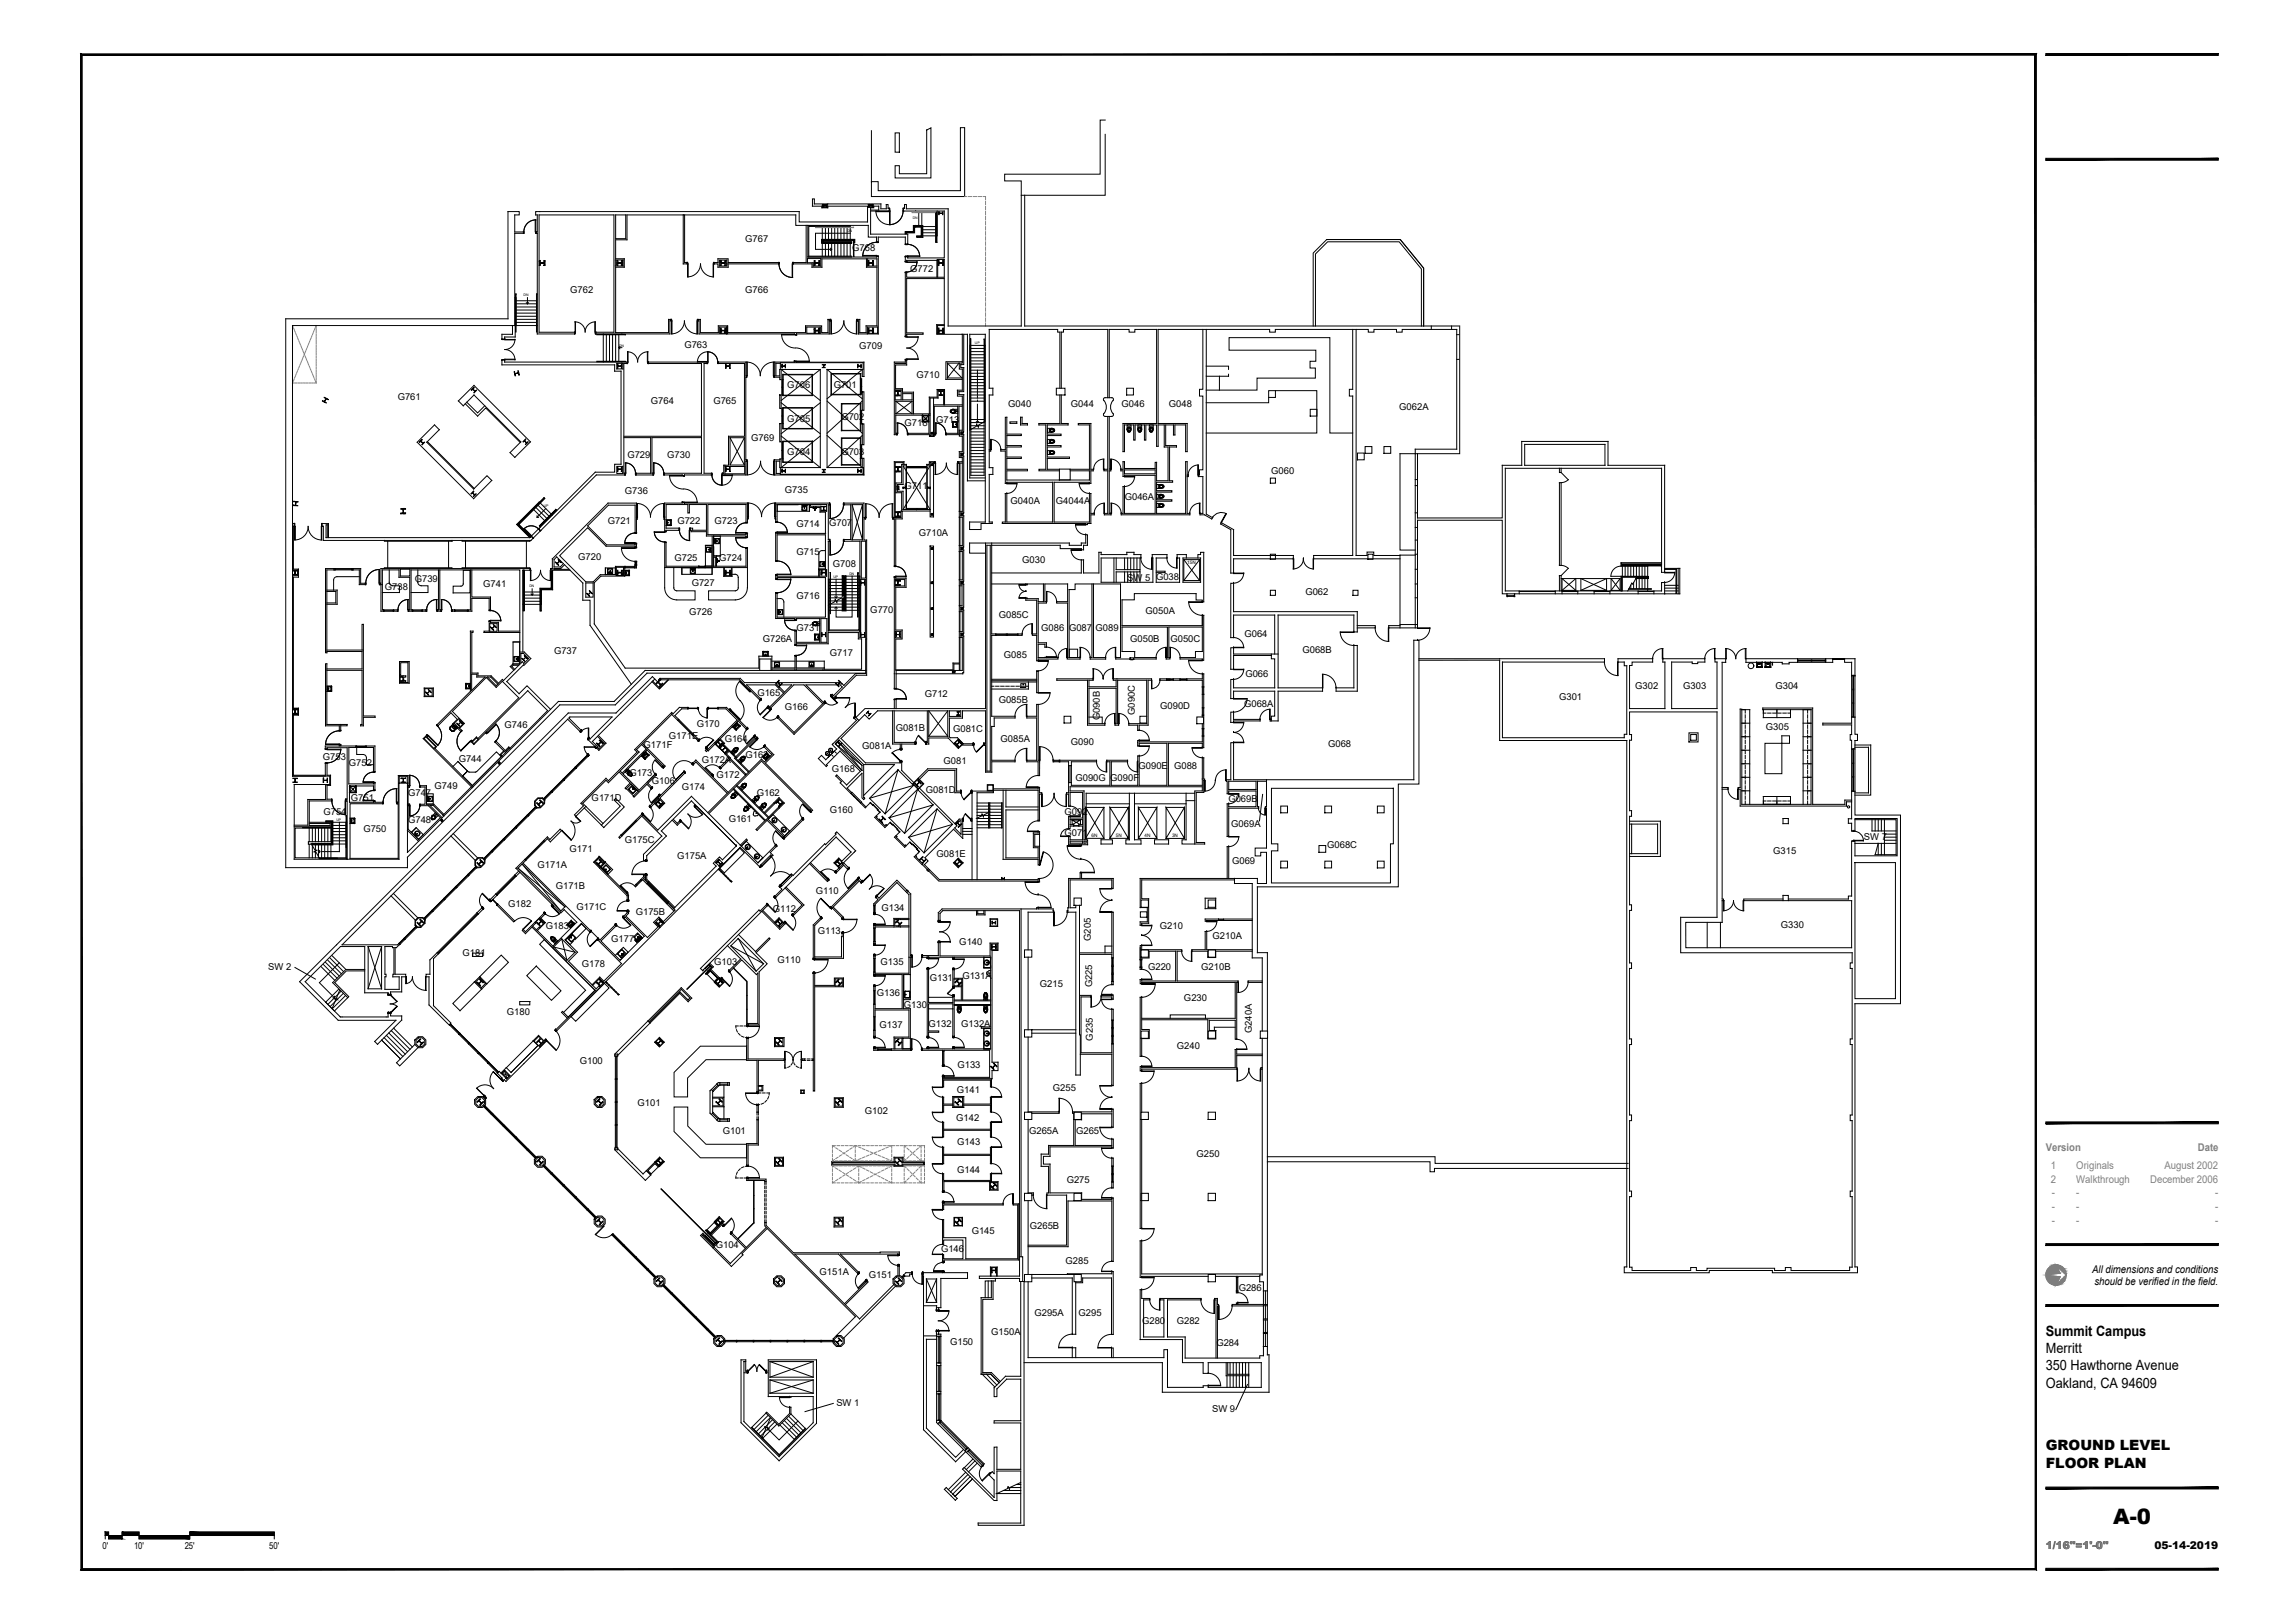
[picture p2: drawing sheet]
<svg xmlns="http://www.w3.org/2000/svg" width="1067mm" height="762mm" viewBox="0 0 1067 762" stroke-linecap="round" stroke-linejoin="round" font-family="sans-serif">
<defs><g id="words">
<text font-size="10" x="992" y="715">A-0</text>
<g font-size="6.7">
<text x="961" y="627">Summit Campus</text>
<text x="961" y="635">Merritt</text>
<text x="961" y="643">350 Hawthorne Avenue</text>
<text x="961" y="651">Oakland, CA 94609</text>
<text x="961" y="681">GROUND LEVEL</text>
<text x="961" y="689">FLOOR PLAN</text>
</g>
<g font-size="5" fill="#808080">
<text x="961" y="540">Version</text>
<text x="1032" y="540">Date</text>
<text x="963" y="549">1</text>
<text x="975" y="549">Originals</text>
<text x="1016" y="549">August 2002</text>
<text x="963" y="555">2</text>
<text x="975" y="555">Walkthrough</text>
<text x="1010" y="555">December 2006</text>
<text x="963" y="562">-</text>
<text x="975" y="562">-</text>
<text x="1040" y="562">-</text>
<text x="963" y="568">-</text>
<text x="975" y="568">-</text>
<text x="1040" y="568">-</text>
<text x="963" y="575">-</text>
<text x="975" y="575">-</text>
<text x="1040" y="575">-</text>
</g>
<g font-size="5">
<text x="982" y="598">All dimensions and conditions</text>
<text x="983" y="603">should be verified in the field.</text>
<text x="961" y="727">1/16&quot;=1'-0&quot;</text>
<text x="1012" y="727">05-14-2019</text>
</g>
<g font-size="4.4">
<text x="350" y="114">G767</text>
<text x="400" y="118">G768</text>
<text x="427" y="128">G772</text>
<text x="268" y="137">G762</text>
<text x="350" y="137">G766</text>
<text x="321" y="163">G763</text>
<text x="403" y="164">G709</text>
<text x="430" y="177">G710</text>
<text x="370" y="182">G706</text>
<text x="391" y="182">G701</text>
<text x="187" y="188">G761</text>
<text x="306" y="190">G764</text>
<text x="335" y="190">G765</text>
<text x="473" y="191">G040</text>
<text x="503" y="191">G044</text>
<text x="527" y="191">G046</text>
<text x="549" y="191">G048</text>
<text x="395" y="197">G702</text>
<text x="657" y="192">G062A</text>
<text x="370" y="198">G705</text>
<text x="425" y="200">G718</text>
<text x="440" y="199">G713</text>
<text x="353" y="207">G769</text>
<text x="295" y="215">G729</text>
<text x="313" y="215">G730</text>
<text x="370" y="214">G704</text>
<text x="395" y="213">G703</text>
<text x="597" y="222">G060</text>
<text x="293" y="232">G736</text>
<text x="369" y="231">G735</text>
<text x="425" y="230">G711</text>
<text x="475" y="236">G040A</text>
<text x="496" y="236">G4044A</text>
<text x="528" y="235">G046A</text>
<text x="285" y="246">G721</text>
<text x="318" y="246">G722</text>
<text x="336" y="246">G723</text>
<text x="374" y="248">G714</text>
<text x="389" y="247">G707</text>
<text x="431" y="251">G710A</text>
<text x="272" y="263">G720</text>
<text x="317" y="263">G725</text>
<text x="338" y="263">G724</text>
<text x="374" y="261">G715</text>
<text x="391" y="266">G708</text>
<text x="480" y="264">G030</text>
<text x="195" y="273">G739</text>
<text x="227" y="275">G741</text>
<text x="325" y="275">G727</text>
<text x="529" y="273">SW 5</text>
<text x="543" y="272">G038</text>
<text x="181" y="277">G738</text>
<text x="374" y="281">G716</text>
<text x="613" y="279">G062</text>
<text x="409" y="288">G770</text>
<text x="324" y="289">G726</text>
<text x="469" y="290">G085C</text>
<text x="538" y="288">G050A</text>
<text x="374" y="296">G731</text>
<text x="489" y="296">G086</text>
<text x="502" y="296">G087</text>
<text x="514" y="296">G089</text>
<text x="584" y="299">G064</text>
<text x="358" y="301">G726A</text>
<text x="531" y="302">G050B</text>
<text x="550" y="302">G050C</text>
<text x="260" y="307">G737</text>
<text x="390" y="308">G717</text>
<text x="471" y="309">G085</text>
<text x="612" y="307">G068B</text>
<text x="585" y="318">G066</text>
<text x="768" y="324">G302</text>
<text x="790" y="324">G303</text>
<text x="834" y="323">G304</text>
<text x="356" y="327">G165</text>
<text x="434" y="327">G712</text>
<text x="469" y="330">G085B</text>
<text x="732" y="329">G301</text>
<text x="369" y="333">G166</text>
<text x="533" y="336" transform="rotate(-90 533 336)">G090C</text>
<text x="545" y="333">G090D</text>
<text x="584" y="332">G068A</text>
<text x="237" y="342">G746</text>
<text x="327" y="341">G170</text>
<text x="516" y="338" transform="rotate(-90 516 338)">G090B</text>
<text x="314" y="347">G171E</text>
<text x="421" y="343">G081B</text>
<text x="448" y="344">G081C</text>
<text x="829" y="343">G305</text>
<text x="302" y="351">G171F</text>
<text x="340" y="348">G164</text>
<text x="405" y="352">G081A</text>
<text x="470" y="348">G085A</text>
<text x="503" y="350">G090</text>
<text x="624" y="351">G068</text>
<text x="152" y="357">G753</text>
<text x="164" y="359">G752</text>
<text x="215" y="358">G744</text>
<text x="330" y="358">G172A</text>
<text x="350" y="356">G163</text>
<text x="443" y="359">G081</text>
<text x="296" y="364">G173</text>
<text x="336" y="365">G172</text>
<text x="391" y="362">G168</text>
<text x="535" y="361">G090E</text>
<text x="551" y="361">G088</text>
<text x="204" y="370">G749</text>
<text x="306" y="368">G106</text>
<text x="320" y="371">G174</text>
<text x="505" y="367">G090G</text>
<text x="521" y="367">G090F</text>
<text x="165" y="376">G751</text>
<text x="192" y="374">G747</text>
<text x="278" y="376">G171D</text>
<text x="355" y="374">G162</text>
<text x="435" y="372">G081D</text>
<text x="577" y="376">G069B</text>
<text x="152" y="383">G754</text>
<text x="390" y="382">G160</text>
<text x="500" y="382">G092</text>
<text x="192" y="386">G748</text>
<text x="342" y="386">G161</text>
<text x="578" y="388">G069A</text>
<text x="171" y="391">G750</text>
<text x="293" y="396">G175C</text>
<text x="500" y="392">G071</text>
<text x="875" y="394">SW 7</text>
<text x="267" y="400">G171</text>
<text x="623" y="398">G068C</text>
<text x="833" y="401">G315</text>
<text x="252" y="408">G171A</text>
<text x="318" y="403">G175A</text>
<text x="440" y="402">G081E</text>
<text x="579" y="406">G069</text>
<text x="261" y="417">G171B</text>
<text x="383" y="420">G110</text>
<text x="239" y="426">G182</text>
<text x="271" y="427">G171C</text>
<text x="299" y="430">G175B</text>
<text x="363" y="428">G112</text>
<text x="414" y="428">G134</text>
<text x="256" y="436">G183</text>
<text x="545" y="436">G210</text>
<text x="836" y="436">G330</text>
<text x="287" y="442">G177</text>
<text x="384" y="438">G113</text>
<text x="450" y="444">G140</text>
<text x="512" y="442" transform="rotate(-90 512 442)">G205</text>
<text x="569" y="441">G210A</text>
<text x="217" y="449">G181</text>
<text x="126" y="455">SW 2</text>
<text x="273" y="454">G178</text>
<text x="335" y="453">G103</text>
<text x="365" y="452">G110</text>
<text x="413" y="453">G135</text>
<text x="539" y="455">G220</text>
<text x="564" y="455">G210B</text>
<text x="437" y="461">G131</text>
<text x="452" y="459">G131A</text>
<text x="412" y="468">G136</text>
<text x="488" y="464">G215</text>
<text x="513" y="464" transform="rotate(-90 513 464)">G225</text>
<text x="424" y="473">G130</text>
<text x="556" y="470">G230</text>
<text x="238" y="476">G180</text>
<text x="413" y="483">G137</text>
<text x="436" y="482">G132</text>
<text x="451" y="482">G132A</text>
<text x="588" y="485" transform="rotate(-90 588 485)">G240A</text>
<text x="513" y="489" transform="rotate(-90 513 489)">G235</text>
<text x="553" y="493">G240</text>
<text x="272" y="499">G100</text>
<text x="450" y="501">G133</text>
<text x="449" y="513">G141</text>
<text x="494" y="512">G255</text>
<text x="299" y="519">G101</text>
<text x="406" y="523">G102</text>
<text x="449" y="526">G142</text>
<text x="339" y="533">G101</text>
<text x="483" y="533">G265A</text>
<text x="505" y="533">G265</text>
<text x="449" y="538">G143</text>
<text x="562" y="543">G250</text>
<text x="449" y="551">G144</text>
<text x="501" y="555">G275</text>
<text x="456" y="579">G145</text>
<text x="484" y="577">G265B</text>
<text x="336" y="586">G104</text>
<text x="442" y="588">G146</text>
<text x="500" y="593">G285</text>
<text x="385" y="599">G151A</text>
<text x="408" y="600">G151</text>
<text x="582" y="606">G286</text>
<text x="506" y="618">G295</text>
<text x="486" y="618">G295A</text>
<text x="536" y="621">G280</text>
<text x="553" y="622">G282</text>
<text x="465" y="627">G150A</text>
<text x="446" y="632">G150</text>
<text x="571" y="632">G284</text>
<text x="393" y="660">SW 1</text>
<text x="569" y="663">SW 9</text>
<text x="48" y="727">0'</text>
<text x="63" y="727">10'</text>
<text x="87" y="727">25'</text>
<text x="126" y="727">50'</text>
</g>
<g font-size="2.2">
<text x="558" y="265">15N</text>
<text x="513" y="393">6N</text>
<text x="524" y="393">5N</text>
<text x="537" y="393">4N</text>
<text x="550" y="393">3N</text>
</g>
<g font-size="1.6">
<text x="429" y="103">DN</text>
<text x="398" y="109">DN</text>
<text x="246" y="139">DN</text>
<text x="458" y="161">UP</text>
<text x="291" y="163">DN</text>
<text x="255" y="238">UP</text>
<text x="399" y="270">DN</text>
<text x="249" y="276">DN</text>
<text x="391" y="271">UP</text>
<text x="158" y="385">UP</text>
</g>
<text font-size=".8" x="531" y="310">FEC</text>
</g></defs>
<!-- layer: A-GLAZ-SILL -->
<g fill="none" stroke="#000" stroke-width=".47">
<path d="M157 268h8M157 267h8M468 298h10M472 298h.1M473 298h.1M548 319h3M554 319h3M844 311h13M844 309h13M869 317v20M871 317v20M318 338l7 7"/>
<path d="M319 338l6 7M565 323v3M565 332v4M276 355l-6 5M276 355l-5 5M495 357h3v1h-3zM495 357v1M497 357v1M502 359v8M503 359v8M565 342v4M869 352v20"/>
<path d="M871 352v20M251 379l-3 3M252 379l-4 4M259 371l-4 4M259 372l-3 3M264 366l-5 5M265 366l-6 6M270 360l-5 6M270 361l-5 5M231 399l-4 4M231 400l-3 3M236 394l-5 5"/>
<path d="M237 394l-6 6M242 388l-5 6M242 389l-5 5M248 383l-6 5M248 383l-5 5M255 395l-9 9M256 395l-9 9M298 385l-6 7M299 386l-7 6M214 416l-5 6M214 417l-5 5M220 411l-6 5"/>
<path d="M220 411l-5 6M223 407l-3 3M224 407l-4 4M242 411l-9 9M301 413l-2 2M301 413l-2 3M304 415l9 9M304 414l9 10M304 414l10 10M305 414l9 9M195 435l-8 8M196 436l-6 5"/>
<path d="M203 428l-4 3M203 428l-3 3M208 422l-5 5M209 422l-6 6M224 429l-19 18M225 429l-19 19M410 425v3M410 436v6M411 425v3M411 436v6M190 441l-2 2M410 450v6"/>
<path d="M411 450v6M522 450v11M523 450v11M410 465v6M410 477v7M411 465v6M411 477v7M522 479v11M523 479v11M211 481l4 5M212 481l4 4M216 486l4 4"/>
<path d="M216 485l4 5M220 490l4 5M221 490l4 4M225 495l4 4M225 494l4 5M229 499l4 5M230 499l4 4M289 496v43M290 496v43M412 493h7M412 492h7M443 494v6"/>
<path d="M227 520l4 3M228 519l3 4M337 509l-3 3M337 510l-2 2M338 508h4M338 510h4M231 523l5 6M231 523l6 5M237 529l5 5M237 528l5 6M242 535l6 5M243 534l5 6"/>
<path d="M248 540l4 3M334 523l3 3M335 522l2 3M338 526h4M338 525h4M248 540l3 4M255 548l4 3M256 547l3 4M259 551l5 6M259 551l6 5M265 557l5 5M270 563l6 5"/>
<path d="M271 562l5 6M276 568l3 4M276 568l4 3M287 580l21 20M288 579l20 20M311 604l4 3M312 603l3 4M315 607l6 6M316 607l5 5M321 613l5 6M321 613l6 5M326 619l6 5"/>
<path d="M327 618l5 6M593 606v26M595 606v26M332 624l3 4M332 624l4 3M341 630h5M341 629h5M346 630h8M346 629h8M354 630h8M354 629h8M362 630h8"/>
<path d="M362 629h8M370 630h8M370 629h8M378 630h7M378 629h7M386 630h5M386 629h5M440 627v41l21 21v-1M442 627v40l20 20v1"/>
</g>
<!-- layer: A-WALL-FULL -->
<g fill="none" stroke="#000" stroke-width=".47">
<path d="M519 56h-2v26h-45v3h8v68h-35v-55h-19v-2h-1v2h-1M409 61v31h44v-32h-2v30h-39v-5h-3M420 62h2v9h-2zM435 61l2-1v24h-17v-6h2v4h13zM519 63v29h-39M253 99h-1v2v8M386 96h2v1h-2zM408 96h2v1h-2zM409 98h1v-1h3v2h-4zM417 99h-8v11h17v5h-1v-4h-13v3v-3h-4v-5h-34v-5h-80v12h-5v8h4v4h-4v31h25v-6h1v1v6h-35v-1h8v-55h-35v55h17v1h-18v-47M417 98v-2h-1v2h-2v-2h-32v-3h-1v4h5v1h3v-1h18v7h-32v-5h-121M424 99h19v22h-17h-1v2h1v-1h14"/>
<path d="M481 92v61h204M246 109h-4v-8h2v-2h-5v51h-105v257h57v-5l72-71h26l15-15h102M246 110h-4v43M289 101h5v11h-5zM321 101v22h2v1h-2zM379 106v17h-7v1h9v1h5v-3h21v3h5v28h-5v3h-3v-6h-1v1v6h9v-37l-33 1v-15M623 112h34l11 14v27v-27l-11-14h-34l-6 7v34M289 122h4v3h-4zM335 123h2v-2h5v2h24v1h-24v1h-5v-1h-2zM338 122h3v3h-3zM379 121h6v4h-3v-2h-3zM407 122h5v3h-5z"/>
<path d="M440 122v8h-14v-2h-1v30h1v-1h7v-1h-7v-25h17v21h-3v5h12M440 122h3v8h-3zM241 153v4h-5v2h1v-1h5v-5h-105v211h18v4h-17v35h49v-39h4v4M341 156h-3v-2h3v3M341 153v4M342 153v4M379 154h6v2h-6zM389 150h1v1h-1M389 150v6h-3v-3h-8v3h-36v-3h-5v3h-8v-6h-1v1v6h45h16v-6M389 150h1M389 151h1M407 156h5v-2h-5v3"/>
<path d="M440 153h3v4h-3zM452 157h.1M452 157v14h-7v6h7M565 155v28h-2v3h2v35h-2v2v1h2v17h-2v1h3l3 2v-1l-3-2v-86M618 153v-34l5-5h34l10 12v27M635 155v28h-1v3h1v75h-18v1h40M637 155v106h5v-2h3v2h12M672 153v2M682 153v2M684 157h1M685 153v60h-28v45h8M290 171h2v2h-2z"/>
<path d="M337 170h13v53h-11v-1h1v-4h2v-13h8v-34h-13zM366 171h-2v5h2v-3h19v47h-19v-3h-1v5h1M366 173v-3h39v3h-17v47h17v3h-39M367 173v5h-1v-1h-2v-7h42v7h-1v-4M421 171h4zM450 171v2h2v10h-2v3h2v16h-2v3h2v7h-2v3h2v25h-2l1-23h1M452 170h-8v8h8M566 172h11v1M573 177v6M577 176v1h-11M684 169h1M204 200l2 2-6 6 22 22 7-7 2 3-9 8-26-26z"/>
<path d="M215 188l8-7 26 26-7 8-3-3 6-5-22-22-5 6zM218 190l6 5 4-3 16 16M219 189l5 5 4-3M366 185h1v7h-1zM366 199h1v8h-1zM405 184h1v9h-1zM405 199h1v10h-1zM420 183h3v5h-3zM421 188h7v6h-7zM424 185h4v3h-4zM436 195v8h-10v1h10v1h3v-1v-1v-12h11v12h-6v1h6M437 194h-8v-10h-5v-2h-3v-11h5v-2h-1v1h-5v34h1v-1v-8h16"/>
<path d="M438 187v18h-1v-18h3v-4h3v7h-5M452 190h-9v-7h-3v3h-4v8M452 191h-2v12M474 198h3v1h-3zM479 196h1v3h2v1h-3zM496 182h4v3h-4zM498 185v14h-10v1h3v20h-3v1h9M498 182v-26h-1v-1h-33v27h2v3h-2v35h2v3h-2v22h2v1h-5v3h-6v-4h8v-88h-8v67h8M498 185v14h3v1h-9v4h6h-6v5h6v1h-6v5h10h-10v5h5M498 182v-26h1v-1h21v32M519 195l-1-1a6 6 0 0 0 0-7h4l1 1a6 6 0 0 0 0 7h-1M519 196h3"/>
<path d="M520 196v24h-2v1h2v20h-1v1h3v-1h-1v-20h1v-1h-1v-24M521 187v-32h9v1h3v-1h10v44h-16v13h1v-12h4v7h1v-7h4v7h1v-7h5v10h1v-10h3v10h1v16h-5v-9h-1v3h-14v-3h-1v3h-1v1h1v3h1v-1h14v18h-14v-13h-1v13h-1v1h33v-1h-2v-24v24h-14v-6h7h-7v-4h7v-1h-7v-4h8h-2v-16h3v-1h-5v-9h4v4h1v-4h5v12v-13h-13v-44h52v1h3v-1h43v1h3v-1h11v1h2v-1h26v56h-19v84M529 182h3v3h-3zM566 189h30v-6h22v20h-52M566 183h24v-5h28v-5h-3v-3h3v-6h-41v-5h47v44h11M599 183v4h-3M615 192h3v3h-3zM201 207l22 22M290 219h2v3h-2zM340 218v4h10v-3h-10M343 206h7v12h-7zM366 220v3"/>
<path d="M367 220v-5l-3 1v7h42v-8h-1v5M405 220v3h-39M420 217h4v1h-1v9h-2v4h2v12h-3zM438 217h1h-3v1h-1v1h2M452 217h-2v39v-13h2v13h-2v3h2v13h-2v-13v25l1-9M464 211h1v1h-1M637 213h4v3h-4zM641 210h3v3h-3zM650 210h3v3h-3zM666 213v30h39v-25h10v-11h40v11h27v51h-2v-49h-73v57h73v-3h2v5h-77v-35h-39v51h-14v-1h5M716 209h38v9h-38zM732 220v2h1v-2"/>
<path d="M381 237h7v3h-3v-2h-4zM400 237h5v16h-5zM437 239h-13v-8h-3v-4h3v-8h2v-1h-2v-1h-4v26h-1v1h1v22h1v-22h3v-4h13M437 229v-12h1v26h-1v-14M463 226h-9v-69h-1v14h-2v2h2v11h-3v1h3v18h-2v1h2v9h-2v1h2v27h-2v1h2v15h-2v1h2v15h-2v1h2v11h-2v1h2v11h-2v2h2v17h-1h-31M497 220h6v5h-6zM503 220h9v-20h-6v-1h6v21h1v1h-1v6v-1h-17v19h17v-13v9h2v1h-2v4h-1h-1h-39v-1h1v-13h1v13h21v-19h-21v1h-1v-15h-2v-1h2v-15h1v8h7h-7v5h7v1h-7v5h7h-7v5h9v1h-9v4h39v-4h-9M528 221h14v1h-14zM557 223h1v1h-1M596 224h3v3h-3zM665 228h1M665 225h1"/>
<path d="M732 227h1v38h-1zM137 246h1v21h2v4h-2v62M153 246h1v6h-1zM249 252h-95v-6h-3v1h1v7h97l1-1M253 248l-4 4M253 248l26-26h10v-4h3v-44h-3v-3h-53v-2h1v1h57v1h-1v34h36v-34h-25v-1h28v1h-1v51h3v1h-22v-1h17v-17h-23v17h1v1h-8v-1h6v-17h-12v17v1h-13l-26 26M254 249l-4 4M299 244v6h-1v-13h-12l-10 10 9 9h13v-1h1v2l-1-1h-13l-9-8-13 13 12 12h4l3-3h7v-4h9v-1h1v2h-6v3h-11l-3 4v19l15 21h62v-6h6v6h11v-6h1v6h31v-14h-2v-3h-14v5h-15v1h-1v-7h1v6h11v-12h-11v1h-1v-1h-9v-12h1M299 243v-7h-13l-27 26v5M299 243v1M404 254h2v17h-2zM437 256h1v43h-1z"/>
<path d="M463 255v78h-57l-4 4M463 256h2v106h-2zM466 256h32v2h10h1v-2h2v-5h-1v4h-2v1h-6v-1h-47v5h8M466 255v43h2h-2v38h11v1h-10v4h-1v16h11v1h-11v5h-3v-13h-1v-1h1v-15h-11v3h-6v9h4l2 3h5v1h-5M574 245l5 4v12h28v1h-28v7h-1v-20l-5-3zM665 248h1M665 241h1M665 254h1M137 268h3v2h-3M153 267h4v1h-4v38zM153 278h5v5h-5M153 277h5v7h-5"/>
<path d="M172 274h-3v-7h-3v1h3v6h3M179 274v13h1v-1v-18h7v3h5v15v1h2v-1h-1v-18h51v28h-10v-4h-4v4h-3v1h17v15h-3l-1 1 1 2-5 5v-1l-2 2-3-4h-7v-1h-2v-19v-1h-1v29l-16 15 1 1 6-6 3 3-2 2 3 3h1l-1-1 2-2-6-6 16-16 5 5 3-3 8 8-20 19v-1l-3 2 2 2 25-26 9 10-18 17-2 1-4-4v1l4 4-2 1 1 1-14 14M188 267h4v3h-4zM206 268v18h-1v1h2v-1v-18M221 268v18h-1v1h2v-6h8v5v-6h-8v-12M249 267h-70v7h-1h2M249 268h-3v38M259 268h9l6 6v8h3v12l19 27M260 267h3l2-2 2 2h-7zM261 261l4 4-2 1h-3v-3zM275 274h3v6h-3zM289 266h4v4h-4z"/>
<path d="M298 266v1M328 266h.1M331 266h.1M334 266h-21v-11h-1v11h28v5h4v-5h7v-9h-1v9h-15M336 266v-4h-1v4M336 266v-5h-1v-9h15h1v-2h-1v1h-18v-14h18v8h1v-9h-39v13h1h6v-1h-6v-11h10v4h1v-4h8v12h-7v-1h-1v1l1 1h7v2h2v14M340 266h3v4h-3zM365 279v11h23v-19h-23v1h-1v-2h1v1h19v-4h4v-16h-23v12h-1v-13h24v-10h-3v-2h-5v-1h-15v8h-1v-9h25v1v16v1v42h15M385 268h3v3h-3zM404 275v22M404 272h.1M404 272v27h2v-27h-2v-18h-8v-1h3v-16h-3v-1h10v7v1v10h1v63h-5l-10 10v1l-2-1 1-1v1l4-4-1-1h-1"/>
<path d="M420 272h5v3h-5zM450 275h2v9h-2v27h-3v3h-26v-14h3v-4h-3v-20h4v-5h-4h-1v52M466 274h24v8h-3v-1h-5v1h5v16h-2h2v12v-1h10h-10v-7h4v2v-2h-4v-19h4v-1v-8h10v8h-5v1h5v26h6h-5M482 274h.1M513 274v35h-1h7h-6v-35M523 262v11M524 262v5h11v2h-11v4M555 262h9v11h-9zM557 262v-2h-4v2h1v11h-11v-4h4v-1h-4v-6h5v-2h-7v13h-24v-11h19v-2h-4v-1h-3v1h-12v-1h-1v10h-7v-6h-1v6h-42M562 262v-2h2v-1h1v24v-1h-3v-3h-29v3h-6v12h38M596 277h3v3h-3zM596 260h3v3h-3z"/>
<path d="M635 277h3v3h-3zM642 260h3v3h-3zM665 260h1M665 267h1M665 274h1M665 261h-8v34M713 278h17M713 277v2M730 277v2M732 277v-7h1v7M733 278h8M733 277v2"/>
<path d="M741 277v2M749 278h7M749 277v2M756 277v2M761 271v6M769 278h8M769 277v2M777 277v2M780 264h-19v2v-2h19M782 267h7v12M788 267v12M185 286h2v1h-2z"/>
<path d="M198 286h2v1h-2zM212 286h1v1h-1zM230 293h3v3h-3zM385 290h3v12h-3zM407 300h-1v16h-4l-6 6-1-1M420 296h3v3h-3zM450 299h2v16h-31v8M450 287h2v10h-2M451 287v10M451 299v16M478 298h2h-2zM565 294v-5v21v-1h-11h7v-3h4v-12h-16v15h-1v-15h-21v12h6v3h10h-19h2v-35h-21v3h-3v32"/>
<path d="M565 289v5M637 294h9v1h-9M657 293h9M665 281h1M153 306h17v8h-17M153 305h18M170 305v-12h1v43h5v1h-5v4h-2v-1h1v-25h-17M188 311h4v10h-4zM188 311h4v9h-4zM221 317h3v1h4l-7 6zM229 318h1l4 3-1 1zM241 312h3l-2 2-2-1z"/>
<path d="M244 306h2l3 3-11 11 6 6 3-4 12 11M245 307h1l2 2-2 2h-1zM307 319l-1 1 4 3 4-4-4 4-4-3-25 25 4 4-4 3-5-5 11-10h-19h-1l6 6-1 1-5-6-106 106h26v-1M310 319v1M347 320h.1M357 315v-6h5v6M362 315v-1h11v1M374 315v-1h12v1M406 315h-103l-15 14h-26l-71 71v-32h-4M448 315v-3h2v3M466 320h21M466 319h21"/>
<path d="M487 315v10zM487 315h.1M496 319h17h-2v3h13v-3h-1h18h-2v21h-4v3h-1v-3h-4h8v-21h-13v21h-1v-17h-13v17h8h-8v-21h-15zM502 305h4v4h-4zM531 309h1v1h-1zM548 319h.1M549 319h-4h4M551 319h3h-3zM557 319h8v-3v7v-4h-8zM597 307v2h2v14h-20v-4h-1v9h1v-3h20v11h-2v2M599 307v-18h-20v10h-1v-25h1v13h58v10h-1v-8h-36v34h21v2h-21v13h-4h1M600 307h-21v-3h-1v10h1v-6h18"/>
<path d="M636 303h1v22h-10v-2h9zM666 310h38v38h60v247h-1v3h40v-1h29v1h40v-3h-1v-124h21v-88h-21v-11h-2v12h-1v3h1v3h2v-6h20v18h-20v-7h-2v26h-1v1h-28M666 309h87v2h-48v35h58v-1h1v-32h-1v-2h-3v-2h16v2h-10v1h-1v21h17v-22h-1v-2h19v2h-3v1h-2v-1h-10v22h21v-22h-1v-2h5v2h-1v111v1v10h-17v12h77v-22h-50v-1h18M820 309h24v2h-4v1h-3v-1h-17zM857 309h4v2h-4zM869 318v-7h-3v-2h5v9M869 317h2M137 333h3v2h-3M138 333h2v3h-2M138 336v28h15v-6h1v6h1v5h-1v6h2v1h-11v10h11v2h-18M140 333v3M199 323h4v4h-4z"/>
<path d="M213 340l2-3 3 3-2 2zM309 320l-3-2-17 17h-22l-126 126 18 18h27l-10 10 1 1 12-11v-2h-6v-1h-1v1h-22l-4-3M323 332v1h-3l-3 3 2 2h-1l-3-3-13 14 10 11h-1M323 332h-4l-3 3h-1l-17 17 1 1-13 14-1-2-12 12 1 1-4 5 5-4-1-2 11-11 1 1 5-5 5 6-3 2h1l2-2 4 3-3 3h1l6-6 2 2-2-2 4-4h-1M328 332v1M328 332h.1M333 332v1M337 333h.1M337 332h4l10 10h-1l-3-4-9 9M337 332v1h4l5 5-13 14-1-1v1l1 1 3-4 2 2 1-1 3 2-2 2 2 2-4 4v1l5-4 7 7-8 8-8-8M365 320h-15l-2-1h-38h37l10 10v-1l-6-6h13l4 3-7 7v1l12-11h5l8 8M365 337h1l7 7 14-14-14 15z"/>
<path d="M365 320h29M366 322h-1l3 3 4-3h-5M393 322h-15l9 8M394 320h1M403 338l-1-1h-1l1 1-11 12 2 2-5 5-2-2-2 1 4 4v-1l6-6 10 9-6 7-5-5h-1l3 3v1l6 6M419 334v15h4v3v-3h7h-10v-15M420 328v5M421 328v5M436 334h9v12h-9zM446 334h5v2h-5zM487 331v26h1v7h-1v-6h-5v-1h5v-20h-5v-1h5zM500 336h3v3h-3z"/>
<path d="M538 336h-3v3h3M562 337h3v3h-3zM565 337v-1v6v-2M565 326v6zM578 334h1v4h13h-13v1h-1zM765 334h41v97h-17v16h81v5h-1v3h1v33h-1v2h1v33h-1v3h1v33h-1v3h1v33h-2v2h-27v-2h-3v2h-5v-2h-31v2h-5v-2h-3v2h-28v-2h-1v-33h1v-3h-1v-33h1v-3h-1v-33h1v-2h-1v-33h1v-3h-1v-25h1v-2h-1v-42h1v-2h-1v-33h1v-3h-1zM856 340h13v-3h2v8h1v3h-1v4h-2v-4v-3v-5h-13zM160 341h3v-1h-10v-28v29h6v2M160 340v3M172 350h4v12h-1v-11h-3zM200 346l5 5h-1l-5-4zM222 348l2-2v1l-1 2z"/>
<path d="M235 354l2-1-1 2zM239 351v1l-1 1h-1zM276 354v1zM278 348l3-2 3 3-3 3zM299 352l2-2 2 2-11 11-1-1 9-9zM311 360l-7-8-11 11 7 8 7-7M311 360h.1M325 345l3 2v1zM332 352h-1l1 1v-1M337 347h1M338 347l-2 2M338 347l2 2-2 2-2-2"/>
<path d="M338 347l2 2 6 7M341 354l1-1 9 10-1 1zM354 346h1l1 1h-1zM354 346l-9 9M355 346l1 1M355 347l-9 9 6 6 6-6 1 2 3-4-3-3v-1l4 4-4 4 23 22-1 1-23-24-12 12 13 12 7-6 2 2-7 8 8 8M392 349l13 13v-3l-10-10M394 348h.1M394 348l12 11M395 349l-1-1 1 1M406 359v15v1M406 359h14l-14 14"/>
<path d="M448 349l2-2 2 2-2 2-5-5h-9v3h-1v-15h-23l-4 4-2-2-11 11 11 11h17v4l6 5M448 349l2-2 2 2-2 2zM450 348l2 2M488 358h.1M498 358h4v14h-1v1h1v6v-7h6v12h-6v-1v6v-1h2v-1h-2v-2h6v2h-1v1h1v6h-6v-1v4h5h4v-3h-2v-23h-7v-2h63v2h-4v25M498 357h17v1h-12v1h-1M520 358v-1h9v1h-7v11h12v-14h1v14h13v-20h-13v1h-1v-2h1h30v-2v5v-2h-16v20h16v-13v10h1l-1 6h-3v24h4h-11v-2h2v-22M520 358h1v11h-18v-2h-1M793 344h4v4h-4zM794 345h3v3h-3zM837 345h3v4h-3zM871 350h7v23h-7"/>
<path d="M871 351h6v21h-6M153 368v7h-8v12h-7M191 378h1h-1M191 369h1v1h-1M192 369v-5h-5v13h-1h1v26h-23v-26h16h-4v-1h-1v1h-11v-8h11v2h1v-3h-1h-11v-17h3v-1h-14v2h1v-1h9v24h-1v1h1v27M192 370v8M221 369l-13 13-4-4h-4v-9h-3v1h3v8h-3h4l6 6-10 10-5-5v-11M222 369l-18-18h1l-5-5v-1l-1 2 23 23M251 376l2-1h2l1 1v1l-2 2h-2l-1-1zM252 379h.1M253 375h2l1 1-1 1-1 2h-2l-1-1v-2zM255 375l1 1"/>
<path d="M259 371v1zM265 366h.1M270 360v1zM305 378l16-15-11 12 2 2-2 3-3-3-1 2-1-1M307 364l-3 3M309 375l3 2-2 2-3-2zM310 374h.1M327 379l19 18M334 364l-7-7-2 1 1 1 1-1 14 14-9 10-7-8-16 16-8-8-3 3 1 1 2-3 10 10-9 8v3h2v-2l9-9-2-3 5-5 2 2 2-1-1-1-1 2-2-2 9-9 2 2h-1h1l19 19M334 364h.1M345 370l1-1 15 15-2 1zM363 377h1l-5 5 2 2 5-5"/>
<path d="M364 377l2-2 2 2-2 2M400 372l6 7 3-2M400 372l-2-2 7-7v12h1M400 372l4 5M400 372l-1 1M401 374l2 1M401 374h.1M404 377l3 2M404 377h.1M406 375h.1M409 377l4 4-2 3 5 5 2-3M409 377l4 4"/>
<path d="M429 368l2-2 2 2-2 2zM431 365l3 3-3 3-2-3 7-7h13v10h2v1h-3v-10h-12l-4 4M432 370l16 17 2-2h2v9l-4-5-14 14 2 1-2 2 2 2M456 372v-1h10v1h-7v41M456 372h.1M456 372v41M464 368h2v3h-2zM464 369h2v2h-2zM466 370h21h1v2h1v1h-1v12h-1v-14h-21M471 371v32h16v3h1v-16h-1v1h-2v7h2v5h-15v-23h15M472 371v8h15M510 377h20"/>
<path d="M530 372v22h-1v2h7v-2h-3v-22M533 377h24M557 376h4M561 372h-51v22M577 367h13v4h-13zM595 367h-5v12h1h-14v14h-1v-16h1v2h13v-8h-13v2h-1v-7h2v-17h1v17h85v-65h2v67h-9v48h-67v31h5v37M595 366v13h-1h1v19h-6v4h3v-2h3v15h-5v-3h-55v14h4v7h-4v1h1v-1h3v-11h-3v-9h44M597 370h57v26h-1v19h-56v-16h3v-3h-3zM601 378h4v4h-4zM622 378h3v4h-3zM647 378h3v4h-3zM809 370h2v1h-2"/>
<path d="M869 376h-3v2h-15v-46h-23v1h22v45h-32v-45h-1v37h-1v1h1v7h50v-2h2M145 387h10v1h-10zM191 390l6 5M208 383l-5-5h-1l6 6M213 391l11 12-1 1-11-11M231 399v1zM236 394h1zM242 388v1zM248 383h.1M255 395l2-2 1 1 5-5 1 1-6 5-1-1-1 1M292 392l-1 2v-1zM302 383h.1"/>
<path d="M346 397l-7 7-1-2-3 3 1 2-20 19-2-2v-1l3 3M348 397l2-3h1l-3 3M365 397l-3 3 1 2h-1v-1l-5 6-9-9-36 36-1-1 6-6-4-3 3 4M368 393l9-9v1l-9 9zM368 393l-8-8-5 5v-1l4-4-15-14-11 11 23 23 8-8M411 383l1 1 4 4v-1v1M423 391l-5-5 4 5-1 1M427 395l1 1zM427 395l-2 3-5-5 1-1v1l4 4h1M429 396l3 4zM432 400l-3 2 4 4-3-4M450 387l-2 2 3 3v-5"/>
<path d="M450 386l1-1v2M488 392h-2v5h2M502 395h6v1h-6zM509 395h1v1h-1zM517 394h5v2h-5zM542 394h7v2h-7zM619 397h3v3h-3zM765 387h13v14h-13M765 386h15v16h-15M766 387v14M837 384h3v3h-3zM870 390h.1"/>
<path d="M870 395h.1M185 420l11 11-1 1-11-11M214 416l1 1zM220 410v1zM223 404l2-1h2l1 1v1l-2 2h-2l-1-1zM223 404l2-1h2v1v1l-1 2h-2l-1-1zM223 407h1M227 403l1 1M243 408l2-2 20 20-2 2zM244 409l-2 2 2-1M246 404l-4 4 21 21 2-2 6 6-11 11-8-7 4-4-2-2 2-2h-1l-8 8-1-1-1 1 2 1 3-3 29 30-12 13-3-3 2 3-5 6 49-49h-1M247 404l-1 1 36 36 7-7v1l-7 7 9 9 11-11-9-9"/>
<path d="M279 405l2-2 3 2-2 2zM284 405l-2 2 12 13M284 405l-3-3-2 3 15 16v2h1h-1M284 405l-2 3M294 420h.1M294 420h1v3M299 415v1h-1zM303 411l-1 2 2 1v1l-2-2h-1l1-1v-1h2v2l1 1h-1l-1-1v-2M303 410v1M336 405l2-2 2 2-2 2zM369 417l8 8-4 5-1-1 5-4-8-8M381 405l8 8-1 1-8-9"/>
<path d="M395 405l5-5-7-7-29 28 3-4-1-1 6-5h-1l1-1v1l15-15 1 1 5-5-1-1h1l9 8-6 7 2 2 1-1-3-2M395 404l-1-1-2 2 2 3 2-2M396 405l-2-2-2 2 2 2M396 406l-3 4-1-1 2-2M403 412l2 2h-1h-1l-12 12 5 5h-1l-5-5zM426 418l-5-5-8 9-1-1h-1l1 1-2 2v1h1l10-11 6 6v37h-16v-1h-1v2h14v16h-13v-3h-1v6h1v-3h16v13h-7v5h-1v1h9v-1h-4M426 418l2 2v29h-1M426 418h-1M426 418v1M433 406l2 2M435 408h1v1zM436 408l5 5h46v-1h1v2h-47l-5-5"/>
<path d="M448 405l2-2 2 2-2 2zM576 412v-15h1v15M580 412v3h8v35h5v34M601 404h4v3h-4zM622 404h3v3h-3zM647 404h3v3h-3zM871 405h19v64h-19zM195 432l1-1h3l1 1v1l-2 2-2 1-1-2zM195 432l1-1h2l1 1v1l-2 2h-1l-1-1zM195 435h1M199 431v1M203 428h.1"/>
<path d="M209 422h.1M224 429l2-3 1 1-2 2M230 423l3-3-2 3zM234 424l8 8-1 1-8-8zM251 433h1l-2 2 2 2 1-2 1 1M251 433l3-2 2 2-2 2M259 425h1M277 437v1l-4-4-8 7 6 6-4 4 11 11 4-3 2 2 8-9-11-11M293 431v-1l1-2h1v1l-1 1 10 10 5-5M295 423h.1M311 433l-1-2-2 2 1 2M312 433l-3-2-2 2 2 2"/>
<path d="M312 433l-2 2M312 434l-2 1M347 439l8 8 6-7 1 1-7 6 5 5-4 4v25h-5v-20l-7-6M366 432l2 2-2 1-2-2M366 432h.1M382 434l3-3h1l-3 4v14h12v-9v-2h1v12h-14zM410 428h1v1h-1zM427 431h-7v4l-10-1v2h1v-1h16M427 432h-7v3h7M459 428v2h4v-2M459 428v1h3v-1M465 431h3v4h-3z"/>
<path d="M465 432h3v3h-3zM479 427v163M495 428h.1M504 422h4v3h-4zM505 425v1h-3v-13h20v4h1v-5h-15v-2h-1v2h-5l-1 16M507 425v80h-2v-77h-4M535 428h4v3h-4zM536 423h3v3h-3zM566 422h5v5h-5zM567 423h4v3h-4zM572 431h-6v2l6-1M575 431h13"/>
<path d="M575 432h13M802 433v12M808 433v12M837 423v-3h3v3M171 455h-9l-6 6 7 7h1l-7-7 6-5h8M173 444h6v20h-6zM181 444h3v1h1v12h-1v2h3v6h-6v-6v-2zM187 443h1zM188 443l-2 2v12h5v2h-2v7h-6v1h-1v-1h-11v-22h-11l-17 17 10 10M190 441h.1M202 451l3-4 1 1-2 2v22l8 8-1 1-10-9v-13h-1v-2h2zM225 459l-2 2 3 3 3-2-3-3"/>
<path d="M260 445l4-4 6 6-4 4zM282 459l1 2-3 3-2-1zM329 455l27-28 1 1 3-3-2 2 6 6 2-2 3 3-3 2-8-8-28 28zM333 452l2 2-4 3 3-3-1-1-2 2 2-2 1 1-2 2M333 455l4 4h1l-3 2 3 2 2-2-1-1M334 455l4 5M338 459l2 2-2 2-2-2zM338 460h1M342 444l6 6-6 6h1l5-5 7 7 1-1v24h-5v-20l-7-7M343 444l4-3 12 11-4 4zM382 457h1v6h9v-4h4v4h-13v49h-1zM392 460h3v3h-3z"/>
<path d="M410 442h1v1h-1zM410 449h1v1h-1zM424 458v16h3v13M427 449v9h-3M435 449h1M448 460h4v3h-4zM465 443h3v3h-3zM481 446h3v3h-3zM483 446v-18h12v-1h-8v-1v1h-45l-1 2v4v-4l2-1h36v171h-19v1h19v2h2v114h-22v-1h20v-24h-11v13h-1l-15-14 1-1 14 14v-8l-3-3 2-1 1 1v-13h1v11h11v-22h-12v-1h12v-19h-6l-5 4v4h-1v-4l5-6h7v-44M483 449v34M507 448h15v2M507 447h15v-19h1v22"/>
<path d="M522 444h-3v3M535 445v5v-6h1v2h19v1h-2v14h28v27h-1v-9h-12v5h3v4h-4v-9h-31v4h4v5h-4v8h-1v-28h1v10h44v-17h-44v1h-1v-2h1v1h16v-14h-12v3h-4M535 454v1h1v-1M536 446h3v3h-3zM567 446h4v3h-4zM588 446h-21v-9h-1v9h-6v1h7v3h4v-3h17M223 461l2-2 3 3-2 2zM304 479l1 1M323 469l-4-3-14 14M323 470l1-1-4-4-15 15M410 463h1v2h-1zM436 468v-13h-1v32h1v-2h5v-1h-5v-10"/>
<path d="M447 468h1v2h3v-7h-4v-8h1v4h4v11h13v-21h-17l-1 1v-1h-14h8v-6v6h24v-6h4v3h-3v53h3v4h-3v3h-23h22v-13h-32v-1h2h30v-9h-4v-1h4v-10h-17v15h-1v-13M448 470h17v2h-17zM507 467h5v1h-4v26h14v-4M517 467h6v2h-1v-1h-5zM522 461v1h1v-1M522 479v-5h1v5M549 478v-2h17v2M593 461h-7h7M195 490l-9 9 2 1 8-8M211 481h.1M215 486l1-1zM220 490h1z"/>
<path d="M225 494v1zM229 499h.1M253 487l3 2-2 3-3-3zM289 495h1v1h-1zM289 495l31-31 5 5-2 1-4-4-29 29M289 496h1M307 489l3-2 2 2-2 3zM308 489l2-2 2 2-2 2zM364 487h4v4h-4zM364 488h4v3h-4zM368 497h-17v-9v10h4v15h1v-1h2v-2h-2v-12h12M377 497h1v1h-1z"/>
<path d="M410 484h1v3h-1zM410 492h2v1h-2zM420 487h4v5h-4zM424 492h.1M443 500h.1M483 487v35M484 483v4h-3v-4h24M484 485h21M523 490v20h-1v-15h-15M536 484h3v3h-3zM567 484h4v3h-4zM580 482h-10v2"/>
<path d="M592 484h3v3h-3zM593 487v112h-2v3h2v4h2v-119M593 495h-12v-2h-1v8h-44h-1v2h1v-1h45v-6h12M227 515l1 1M227 519l24 25 1-1M227 519v1zM234 503v1M234 503h.1M234 503l1 1 3-3 2 3 13-13-3-2 3-3 3 3v-1v1l-18 19-1-1h-1l-2-3zM236 504l1-1 2 2-1 1zM237 503l2 2-1 2-3-3zM289 506l1 1z"/>
<path d="M289 517l1 1zM334 512h-1v11h1l1-1v-10M335 516h4v3h-4M335 515h5v5h-5M337 509l1-1-1 2zM342 508v2zM355 519v3M356 510h2v2h-2zM356 519v3M376 512h2v1h-2zM376 512h1v1h-1zM392 515h4v5h-4z"/>
<path d="M392 516h4v3h-4zM443 507h23v3h-1v-3h-22v3zM447 518h-4v-3v7v-3h4M447 515h6v5h-6zM448 515h4v4h-4zM453 518h12v-3h1v7h-1v-3h-12M593 501h-1v1h1M231 523h.1M237 528v1zM242 534h1zM248 540h.1M289 539h1v1h-1z"/>
<path d="M289 528h1zM289 539h1M290 539l12 12 2-1 2 2-3 2-14-14M337 526v-1h1v1zM342 525v1zM355 526v11h-4v10v-9h5v-12M443 527v3h22v-3h1v7h-1v-3h-22v3zM443 539v3h22v-3h1v7h-1v-4h-22v4zM481 522h3v4h-3zM483 522h14v1h-13M483 526v34M504 522h4v4h-4z"/>
<path d="M536 522h3v4h-3zM536 522v-13h-1v68h1v-51M567 522h4v4h-4zM255 548l24 24M255 547h1zM259 551h.1M265 556v1zM310 543l2 2-2 3-3-2zM310 544l2 1-2 2-2-2zM359 555v-1h-5v20l-7 8M360 555v-1l-9-1v1h3v20l-8 8M364 543h4v5h-4z"/>
<path d="M364 544h3v3h-3zM391 545h29v-2h4v2h10v2h-10v1h-4v-1h-29zM391 546h29v-2h4v2h10v1h-10h-4h-29zM465 555h3v3h-3zM466 555v-4h-1v3h-22v-3v8v-4h26v4h-4v-4M522 548v-4h1v4M522 555v3h1v-3M595 545h76v5h3v-1h90M595 543h79v3h90M270 562v1zM276 568h.1M280 571v1"/>
<path d="M287 580l21 20M288 579l-1 1zM330 580l5 5M330 579v1l5 5v-1M332 579l5 4-2 2-4-5 4 4 1-1-5-5 1-1 5 6-2 3M338 572l2 2-2 1-2-2zM339 574l1 1-1 1v-1l-5 5M339 574h1l-2-3-3 3 3 2-4 4M343 579l7 7-7 7-8-8M359 574v2h1l-10 10-6-7M360 574v1l13 13h49v1h-27l8 8v1l-9-9h-21l24 23 10-11 1 1-11 11 7 6 16-16M392 571h4v5h-4z"/>
<path d="M392 572h4v4h-4zM443 573v8h10v10h25v-25h-2v-1h2v27h-35v-3v2h9v-9h-9v2zM443 565h28v1h-28v2zM448 572h4v4h-4zM448 572h4v3h-4zM481 560h3v4h-3zM483 560h2v1h-1M483 564v34M504 560h4v4h-4zM536 560h3v4h-3zM567 560h4v4h-4zM292 585h1z"/>
<path d="M299 590l-1 1zM304 596h.1M331 580l-1-1-1 1 14 15 6-6h-1l12-12 42 41-9 9M422 599v-5v5M424 599l1-1h3h-1v1h-2zM465 599v-4h3v4M479 590h1v12M483 585h18v-24h-9v-1v-12h-3v-6h3v-4h12v-15v-1h18v-1h1v8h-1v-6h-14v3h-3v12h17v-3h1v4h-1v-1h-29v5h-3v4h3v13h15v3h14v-1h1v30h-1v-28h-21v21h-18M484 598v4h-3v-4h27v4h-4v-4M501 598h21v-1h1v30h-1v-27h-14v2h-3M567 598h4v4h-4zM571 599h20"/>
<path d="M581 599v1v-1M593 598h-57v-15h-1v17l1-1h31M312 603l-1 1 24 24h1M315 607h1zM321 613h.1M327 618l-1 1zM421 604l-25 24M434 613h6v1M435 600h5v11h-5zM441 614v1h-1v-1h2v-14h12v-2h-21l1 73 15 15 4-4M466 601v9h-5v34h5l4 5M467 600v1h-2v8h-4v36"/>
<path d="M483 602v35h63v-3h2v17h17h2h25v-11h-25v5h-2v-5h-10v-11h-20v-23h1v4h4h-3v18h9v-18h-1h19h-16v18h8v10h35v-1h2v-5h2v4h1v18h-50v-14h-65M484 600h19v26h2v-24M581 606v1zM581 612h.1M593 612h-14v1h14M593 613h2M593 619h2M593 620h2M332 624h.1M340 629h1M341 630h-1M346 629v1z"/>
<path d="M350 639h-1v28l17 17 16-16v-12h-21v-11h-1v-1h1v-6h22v30l-17 18-18-18v-30h2v6h1v1h-2M354 629v1zM362 639h20v8h-20zM362 629v1zM370 629v1zM378 629v1zM385 629l1 1zM391 629v1M434 627h6M440 629h-5v42l14 13 3-3M440 626v1h2v-1h-2v-1h1v1M503 637v-4h2v4"/>
<path d="M522 637v-4h1v4M571 638v-28h-1h2v2v1v25M576 640v6h10v-1h-10v-5M593 626h2M362 648h20v6h-20zM461 645h4l4 4-4-4zM360 663l6 6 5-5v-3v3l-5 5-6-6zM447 701l-3-3-1 1 6 5-2-2"/>
<circle cx="197" cy="489" r="2.8"/>
<circle cx="197" cy="489" r="2.2"/>
<circle cx="225" cy="517" r="2.2"/>
<circle cx="225" cy="517" r="2.8"/>
<circle cx="282" cy="517" r="2.2"/>
<circle cx="282" cy="517" r="2.8"/>
<circle cx="253" cy="545" r="2.2"/>
<circle cx="254" cy="545" r="2.8"/>
<circle cx="282" cy="573" r="2.2"/>
<circle cx="282" cy="573" r="2.8"/>
<circle cx="310" cy="602" r="2.2"/>
<circle cx="310" cy="602" r="2.8"/>
<circle cx="366" cy="602" r="2.2"/>
<circle cx="366" cy="602" r="2.8"/>
<circle cx="422" cy="602" r="2.2"/>
<circle cx="422" cy="602" r="2.8"/>
<circle cx="338" cy="630" r="2.2"/>
<circle cx="338" cy="630" r="2.8"/>
<circle cx="394" cy="630" r="2.2"/>
<circle cx="394" cy="630" r="2.8"/>
</g>
<!-- layer: A-FLOR-PFIX -->
<g fill="none" stroke="#000" stroke-width=".47">
<path d="M433 195v3h3M433 195l1 1M433 195v3M433 198h.1M433 195h.1M433 198h3M433 195h3M434 197l-1 1M435 197l1 1M436 198h.1M436 195h.1M436 195v3"/>
<path d="M436 195l-1 1M446 193h1M446 193h.1M447 193h-1l1 1M447 193h.1M447 193a.6 .6 0 0 1 1 0 .7 .7 0 0 1-1 1M447 193v1M447 192l2 1v1h-2M447 192v1M447 198h3v3h-3M447 192l1 1v1h-1M447 198v2"/>
<path d="M447 194h.1M448 192h2M448 194h2M448 198h1v2h-1zM449 199h.1M449 193h.1M450 198h-3M450 193h.1M447 200v1M447 201h3M493 213h.1M493 208h.1"/>
<path d="M493 203h.1M493 212v1h1M493 207v1M493 202v1M493 208h1M493 203h1M493 212v1M493 202h.1M493 213h2M493 202h2M493 212h.1M493 207h.1"/>
<path d="M494 208h.1M494 212h-1M494 206l-1 1M494 201l-1 1M495 212h.1M495 207h.1M495 212h-2M495 207h-2M495 208h-1M495 213h.1M495 208h.1M495 202h.1"/>
<path d="M495 207v1M495 213h-1M495 212v1M495 202v1M495 202h-2M495 203h-1M495 203h.1M495 212h-1h-2v1h2M495 207l-3-1v2h2M495 202l-3-1v2h2M529 202h.1M529 202v-2h2v2l-1 1"/>
<path d="M529 201v1M529 202l1 1M529 201l2-1v2M529 203h1M530 201h-1M530 203h.1M530 202h.1M530 201v1M530 201h.1M530 202l1 1M531 202l-1 1M531 203h.1"/>
<path d="M534 202v-2h2v2l-1 1M534 202l1 1M535 203h.1M535 201l-1 1M535 201l1-1v2M535 202h.1M535 201h.1M535 201v1M535 201l1 1M535 202l1 1M536 202l-1 1M536 203h.1"/>
<path d="M540 202h.1M540 202v-2h1v2l-1 1M540 202v1M540 201v1M540 203h.1M540 201h.1M540 201l1-1v2M540 201h1M541 201h.1M541 201v1M541 202v1M541 202h.1"/>
<path d="M541 202l-1 1M541 203h.1M377 237h2v3h-2zM377 238h2v1h-2zM378 237v1zM382 239h.1M382 239h1M382 238h.1M382 238v1M383 239h.1M383 240h.1M383 238v2"/>
<path d="M383 238l-1 1M383 238v1M383 238h.1M545 233v1M545 229h.1M545 238h.1M545 233h.1M545 228h1M545 233h1M545 237h1M545 228v1M545 237v1"/>
<path d="M545 228h-1v1h2M545 232l-1 1 1 1M545 236l-1 1v1h1M546 229h.1M546 233h.1M546 238h.1M546 229h-1M546 233v1M546 238h-1M546 228v1M546 237v1M546 234h-1"/>
<path d="M546 229l1-1h-1l-3-1v2h2M546 234l1-1-1-1h-3v2h2M546 238l1-1h-1l-3-1v2h2M546 237h.1M546 228h.1M546 232v1M546 234h.1M313 244h2M313 245h1zM313 244h2v2h-2zM315 244h.1M315 244h-2v3h2"/>
<path d="M315 247h.1M315 244v3M332 257h2v2h-2zM332 257h1v2h-1M332 257v2M333 258h.1M333 258h1M334 258h.1M335 255v-2h3v2h-2M336 254h.1M336 253v2M336 253h.1"/>
<path d="M336 253h2M338 253v2h-2M285 267h3v2h-3zM285 267h2v2h-1zM286 268v1zM293 268h2M294 269h.1M294 268h1v2h-1zM295 268h1M295 268h-2v2h2M295 268v2M296 270h-1"/>
<path d="M324 267h2v2h-2zM324 269h1M324 268v1M325 267l-1 1M325 268h1M325 269h1M325 267v1zM326 267v1M326 269h.1M326 268v1M336 263h.1M336 263v1"/>
<path d="M336 264h.1M336 264h2M336 263h2M337 264h.1M337 263h.1M337 263v1M338 263h.1M338 263v1M338 264h.1M385 264h2v2h-2zM386 265h.1M386 265h1h-1"/>
<path d="M365 286h3v3h-3zM365 287h.1M365 287h1M366 288h1M366 288v-1l1-1v2M366 287h.1M381 293h1M382 293h.1M382 293v1M382 292v1M382 292a.7 .7 0 0 1 1 1 .7 .7 0 0 1 0 1 .7 .7 0 0 1-1-1M382 293h-1"/>
<path d="M382 292h.1M382 292l2 1-2 1M382 292h1M383 298v2M383 294h.1M383 298l-1 2M383 298h2M383 298h-1M383 298h2v2h-2M383 292h2M383 294h2M383 300h1"/>
<path d="M383 298h1M383 293l-1 1M384 292v1M384 299h1zM384 298v2M384 293h.1M385 293h.1M241 308h3v3h-3zM241 309h2v1h-2zM243 309h.1M358 306v2M358 306h.1"/>
<path d="M358 306h3M359 306v2M359 306h1v1l-1 1M359 307l1 1zM360 306h1M361 306v2h-3v-2M364 311h2v2h-2zM364 311h2v1l-2 1zM365 313h.1M365 312h.1M365 312v1M380 311v1"/>
<path d="M380 311h2M380 313h2M381 312v1M381 313h.1M381 312h.1M382 311v1M382 313v-2h-2v2h2M382 300h1M825 311v2M825 311h.1M825 313h.1M825 313h1"/>
<path d="M825 311h2M825 312v1M825 312h.1M825 313h2M825 312h2M826 312h.1M827 312h.1M827 313h.1M827 312v1M827 311h.1M827 313h-1M827 311v2"/>
<path d="M829 311v2M829 313h.1M829 313h1M829 311h.1M829 311h2M829 313h2M829 312v1M829 312h.1M829 312h2M830 312h.1M831 312h.1M831 313h.1"/>
<path d="M831 312v1M831 311h.1M831 311v2M832 311v1zM153 325h3M153 322h3M154 323h.1M154 322v2h1v-2M154 323h1M156 322v3M156 322h-2v3M156 324v1"/>
<path d="M219 323h.1M219 321v2M219 323h2M219 321h.1M219 321h2v2h-2M219 321h1v2h-1zM220 322h1zM221 321h-2M479 321h3v2h-3zM211 342h.1M211 342l1 1M211 342v1"/>
<path d="M211 341v1M211 341l1 2M211 341h1M212 343h.1M212 343h1M213 341h.1M213 340l-1 1 1 1h1M213 341v1h1M213 341h1M213 343h.1M214 341h.1M214 342h.1"/>
<path d="M214 341l-1-1-2 1M214 341l1 1M214 341v1M215 342h-1M215 342l-2 1M164 372h3M164 369h.1M164 372h.1M164 369h3M164 369v3M166 370l-2-1v3l2-1M166 371l1 1"/>
<path d="M167 372h.1M167 369h.1M167 369v3M167 369l-1 1M201 374h2v2h-2zM201 375h1zM203 374v2M203 374h-2v2h2M164 384h2M165 385h.1M165 386h.1M165 384v1"/>
<path d="M166 384v2M166 385h-1v1M166 386h-1M166 384h1M166 384h-2v3h2M166 384v3M167 386l-1 1M195 392h1zM196 392h.1M202 384l1 1M203 383l-1 1M203 383h1h1l-1 2"/>
<path d="M203 384a.7 .7 0 0 1 1-1 .7 .7 0 0 1 0 1 .7 .7 0 0 1-1 1M203 384h.1M203 383h.1M203 384v1M204 385h-1M204 383l1 1-1 1M204 383h-1l-1 1M204 382l-1 1M205 382h.1M205 383h.1M205 383l-1 1M206 383h.1"/>
<circle cx="435" cy="197" r=".2"/>
<circle cx="449" cy="200" r=".1"/>
<circle cx="449" cy="199" r=".1"/>
<circle cx="377" cy="238" r=".1"/>
<circle cx="378" cy="238" r=".1"/>
<circle cx="313" cy="246" r=".1"/>
<circle cx="313" cy="245" r=".1"/>
<circle cx="333" cy="258" r=".1"/>
<circle cx="334" cy="259" r=".1"/>
<circle cx="334" cy="258" r=".1"/>
<circle cx="336" cy="255" r=".1"/>
<circle cx="336" cy="253" r=".1"/>
<circle cx="337" cy="254" r=".1"/>
<circle cx="286" cy="269" r=".1"/>
<circle cx="286" cy="268" r=".1"/>
<circle cx="287" cy="269" r=".1"/>
<circle cx="294" cy="269" r=".1"/>
<circle cx="325" cy="267" r=".1"/>
<circle cx="325" cy="268" r=".1"/>
<circle cx="326" cy="267" r=".1"/>
<circle cx="337" cy="263" r=".1"/>
<circle cx="386" cy="265" r=".1"/>
<circle cx="387" cy="264" r=".1"/>
<circle cx="387" cy="265" r=".1"/>
<circle cx="365" cy="288" r=".1"/>
<circle cx="365" cy="287" r=".1"/>
<circle cx="366" cy="287" r=".1"/>
<circle cx="385" cy="299" r=".1"/>
<circle cx="242" cy="309" r=".1"/>
<circle cx="243" cy="310" r=".1"/>
<circle cx="243" cy="309" r=".1"/>
<circle cx="359" cy="308" r=".1"/>
<circle cx="360" cy="308" r=".1"/>
<circle cx="364" cy="313" r=".1"/>
<circle cx="365" cy="312" r=".1"/>
<circle cx="365" cy="313" r=".1"/>
<circle cx="381" cy="313" r=".1"/>
<circle cx="381" cy="312" r=".1"/>
<circle cx="382" cy="313" r=".1"/>
<circle cx="822" cy="313" r="1.3"/>
<circle cx="154" cy="324" r=".1"/>
<circle cx="154" cy="323" r=".1"/>
<circle cx="221" cy="323" r=".1"/>
<circle cx="221" cy="322" r=".1"/>
<circle cx="480" cy="321" r=".1"/>
<circle cx="213" cy="341" r=".1"/>
<circle cx="214" cy="341" r=".1"/>
<circle cx="214" cy="342" r=".1"/>
<circle cx="166" cy="371" r=".2"/>
<circle cx="201" cy="376" r=".1"/>
<circle cx="201" cy="375" r=".1"/>
<circle cx="202" cy="375" r=".1"/>
<circle cx="868" cy="379" r=".5"/>
<circle cx="165" cy="385" r=".1"/>
<circle cx="165" cy="386" r=".1"/>
<circle cx="195" cy="392" r=".1"/>
<circle cx="196" cy="391" r="1.2"/>
<circle cx="196" cy="391" r=".1"/>
<circle cx="196" cy="391" r="1"/>
</g>
<!-- layer: A-FLOR-STRS -->
<g fill="none" stroke="#000" stroke-width=".47">
<path d="M430 99h.1M430 99h10v12M431 99v1M431 100v6M433 99v1M433 100v6M440 99v12M379 106h20v7M386 114h14M386 113h13M386 106v14M387 113v1h13"/>
<path d="M387 114h.1M388 106v7M388 114v6M389 106v7M389 114v6M390 106v7M390 114v6M392 106v7M392 114v6M393 106v7M393 114v6M395 106v7"/>
<path d="M395 114v6M396 106v7M396 114v6M398 106v7M398 114v6M399 106h-19v14h20M399 113h.1M399 114v6M430 106h.1M430 106h3v5h6M430 106l3 1M431 106h.1"/>
<path d="M433 107v4M433 106h.1M433 107h.1M433 106h6M433 108h6M433 109h6M440 106h.1M440 108h.1M440 109h.1M242 140h.1M242 140v13M379 121h21"/>
<path d="M242 153h.1M242 153h10M242 141h10M242 143h10M242 144h10M242 146h10M242 147h10M242 148h10M242 150h10M242 151h10M252 153h.1M283 157h.1"/>
<path d="M283 157v13M285 157v13M286 157v13M288 157v13M289 157v13M291 157v13M292 157h.1M283 170h.1M292 170h.1M456 162v40M456 162h6v36M456 180h6"/>
<path d="M456 178h6M456 177h6M456 175h6M456 174h6M456 172h6M456 171h6M456 169h6M456 168h6M456 167h6M456 165h6M456 164h6M456 200h6"/>
<path d="M456 198h6M456 197h6M456 188h6M456 187h6M456 185h6M456 184h6M456 183h6M456 181h6M456 202l2-2 1-1v2l1-1 2-2v25h-6zM456 219h6M456 217h6M456 216h6"/>
<path d="M456 214h6M456 213h6M456 212h6M456 210h6M456 209h6M456 207h6M456 206h6M456 204h6M456 203h6M456 201h6M250 239h.1M251 239l5 5"/>
<path d="M251 238l6 5M252 237h1M253 237l5 5M253 236l-10 10 6 6M254 236l-11 10 6 6M254 236l5 5M456 222h6M456 220h6M182 254v13M211 254v13M219 254v13M247 254v13"/>
<path d="M256 245h.1M257 244h.1M258 242v1M259 241l-5 6M259 242h.1M246 268v16h8M246 278h8M246 279h8M254 277h.1M259 268v8h-5v8M259 268v9h-5v7M389 276h7"/>
<path d="M389 275h7M389 273h7M389 278h7M389 279h7M396 272v14M397 270v17M397 276h6M397 275h6M397 272h6M397 273h6M397 278h6M397 279h6"/>
<path d="M403 270v26h-14v-24M528 262v5M528 269v4M529 262v5M529 269v4M531 262v5M531 269v4M532 262v5M532 269v4M534 262v5M534 269v4M535 262v5"/>
<path d="M535 269v4M708 279v1M708 280h3M711 280h.1M711 279v1M762 266h18h-18M762 271h12v1h-6M762 271h12M762 271h12h-6M762 265h12M763 266v5M764 266v5"/>
<path d="M765 276l10 1h-10M766 266v5M766 275v1M767 266v5M767 274v2M768 271h6M768 266v5M768 272v4M768 271l-4 6M770 266v5M770 272v4M771 266v5"/>
<path d="M771 272v4M772 266v5M772 272v4M774 265v1M774 266v5M774 271h.1M774 272v4M774 277h.1M780 265h-18v12M782 279h7M782 277h5M782 276h5"/>
<path d="M782 275h5M782 267h5v12v-12zM787 277h1M787 276h1M787 275h1M246 284h.1M246 281h8M246 282h8M389 281h7M389 282h7M389 284h7M389 285h7"/>
<path d="M389 287h14M390 284h-1M395 281l-2 1v1l-1-2v1l-2 2M396 287v-15h-7v24M396 286h.1M396 280h.1M396 286h1M397 287v-17h7v26M397 281h6M397 282h6M397 284h6M397 285h6"/>
<path d="M459 377h5M459 380h5M459 378h5M464 378h.1M464 380h.1M464 377h1v12h-1zM464 377v12M465 380h.1M465 378h.1M465 377h5M465 380h5M465 378h5"/>
<path d="M470 380h.1M470 378h.1M470 377l1 12zM145 389v6M145 396v7M146 396h.1M146 397l2 2h1l-2 1h1l2 3M147 389v6M147 396h.1M147 397v6M148 389v6M148 396h.1"/>
<path d="M148 397v6M150 389v6M150 396h.1M150 397v6M151 389v6M151 396h.1M151 397v6M152 389v6M152 396h.1M152 397v6M154 389v6M154 396h.1"/>
<path d="M154 397v6M155 389v6M155 396h.1M155 397v6M156 395h-11v1h11v-10v10M156 396h-10M156 396h.1M156 395h.1M156 393h.1M156 392h.1M156 390h.1M156 389h.1"/>
<path d="M156 388h.1M156 386h6v17h-23v-14h17M156 396h6M156 395h6M156 393h6M156 392h6M156 390h6M156 389h6M156 388h6M163 386h.1M163 386v17h-13M452 390h4"/>
<path d="M452 389h4M452 392h4M459 383h5M459 381h5M459 389h5M459 384h5M459 386h5M459 387h5M464 383h.1M464 384h.1M464 386h.1M464 387h.1"/>
<path d="M464 381h.1M464 381l-2 2v1l-1-2v1l-3 1M465 387h.1M465 386h.1M465 384h.1M465 383h.1M465 381h.1M465 389h5M465 384h5M465 386h5M465 387h5M465 383h5"/>
<path d="M465 381h5M470 384h.1M470 386h.1M470 387h.1M470 383h.1M470 381h.1M871 385h19v16h-10l2-5v5M871 396h19M879 385v5h11M880 385v5M882 385v5M883 385v5"/>
<path d="M883 396v5M885 385v16M885 392h5M885 393h5M885 394h5M151 454l6 6M152 453l6 6M153 452l6 6M154 451l6 6M155 450l6 6M156 449l6 6M159 464l-6 6"/>
<path d="M160 465l-2 3 1 1h-2l1 1-2 3M160 465l-6 6M161 466l-6 6M162 467l-6 6M163 468l-6 6M179 488l9 9M180 487l9 9M181 486l9 9M183 485l8 9M184 484l9 9M185 483l9 9M464 601v8"/>
<path d="M465 601h-2v8M578 640v5M579 640v5M580 640v5M582 640v5M583 640v5M585 640v5M586 640v5M461 645l6 6M463 645l5 5M576 646v5M578 646v5"/>
<path d="M579 646v5M580 646v5M582 646v5M583 646v5M585 646v5M586 646v5M360 664l-7 6M361 665l-7 6M362 666l-7 6M362 666l-2 4 1 1-2-1 1 1-2 4M363 667l-7 6M364 668l-7 6"/>
<path d="M365 669l-7 6M366 669l7 7M367 668l7 7M368 667l7 7M369 666l7 7M370 665l7 7M371 664l7 7M453 691l-8 8M455 692l-9 8M456 693l-9 8M457 694l-9 9M457 685l-4 4"/>
<path d="M458 686l-4 4M459 687l-4 4M471 700h8M473 698h1M474 698v1l-1-1v1l-5 2h11M474 698h5M477 697h2M479 696l-5 2"/>
</g>
<!-- layer: A-GLAZ -->
<g fill="none" stroke="#000" stroke-width=".47">
<path d="M157 267v1M157 267h8M166 267h-1l1 1M293 266h1M293 267h.1M293 266v1M294 266h4M298 266h.1M298 266v1M328 266h.1M328 266h3M331 266h.1"/>
<path d="M180 287h.1M180 287h5M185 286v1M185 286h-5v1h5M194 286h4M194 287h4M194 286v1M198 286v1M198 287h.1M213 286h7M213 287h7M214 287h.1"/>
<path d="M214 286v1M214 287h5M220 286v1M220 287h.1M468 298h4M473 298h5M548 319h3M554 319h3M844 310h13h-13zM844 310h6M844 310h.1M850 310h.1"/>
<path d="M851 310h6M851 310h.1M857 310h.1M870 317v20zM870 317h.1M870 317v7M318 338l7 7M323 332l5 1zM323 332v1M327 332v1M333 332l4 1zM333 332v1"/>
<path d="M337 332v1M565 323v3M565 332v4M870 324h.1M870 330h.1M870 336h.1M870 324v6M870 330v6M167 351h5M167 351h.1M167 350h5M172 350v1"/>
<path d="M172 350h-5M276 355l-6 5M495 357h2M502 359v8M565 342v4M870 352v20zM870 358h.1M870 352h.1M870 352v6M870 358v7M259 372l-3 3M264 366l-5 5"/>
<path d="M265 366l-6 5M270 360l-5 6M870 365h.1M870 371h.1M870 365v6M231 400l-4 3M231 400l-3 3M231 399l6-5zM242 388l-5 6zM242 388l6-5zM248 382l3-3zM255 395l-8 9"/>
<path d="M299 385l-7 7M214 416l-5 6M220 411l-6 5M223 407l-3 4M242 411l-9 9M301 413l-2 2M304 415l9 9M304 414l10 9M195 435l-5 6M203 428l-4 3M208 422l-5 5M208 422l-5 6"/>
<path d="M224 429l-18 19M411 425v3M411 436v6M572 431h3v1h-3zM572 432h3M190 441l-3 2M190 441l-2 2M411 450v6M522 457h1M522 454h1M522 453h1M522 450h1"/>
<path d="M522 450v3M522 454v3M522 457v4M535 450h1v4h-1zM535 454h1M535 451h1M536 451v3M411 465v6M411 477v7M522 479h1M522 461h1M522 479v3"/>
<path d="M212 481l4 4zM216 485l4 5zM220 490h.1M220 490l5 4zM225 494l4 5zM225 494h.1M230 499l4 4zM289 496v10M412 493h7M443 494v6M522 482h1M522 486h1"/>
<path d="M522 483h1M522 487h1M522 490h1M522 483v3M522 487v3M228 519l3 4zM289 507v10M289 518v10M337 509l-2 3M338 509h4M231 523l6 5zM237 529l5 5z"/>
<path d="M243 534l5 6zM248 540l4 3zM289 528v11M335 523l2 2M338 526h4M256 547l3 4zM259 551l6 5zM265 557l5 5zM522 548h1v7h-1zM522 552h1M522 551h1M522 548v3"/>
<path d="M522 552v3M270 562h.1M271 562l5 6zM271 562h.1M276 568l4 3zM288 579l5 6zM288 579v1M293 585l5 5zM299 590l5 6zM304 596l4 3zM423 600h1M424 599h.1"/>
<path d="M424 599h1M581 600v6M312 603l3 4zM316 607l5 6zM321 613l5 5zM327 618l5 6zM594 606v7M594 613v6M594 620v6M332 624l4 4zM341 629l5 1zM346 629l8 1z"/>
<path d="M354 629l8 1zM362 629l8 1zM370 629l8 1zM378 629l7 1zM386 629l5 1zM441 640h.1M441 627v13M441 628h.1M594 626v6M440 654h2M441 641v12M441 654v13"/>
<path d="M441 653h.1M441 655h.1M441 667h.1M441 668h1h-1l13 12M441 667l13 13M454 680h.1M454 680v1M454 681l7 7M455 681h.1M455 681l7 7h-1M461 688a5 5 0 0 0 0 7M462 688h.1"/>
<path d="M462 688h-1M465 692h.1"/>
</g>
<!-- layer: A-ANNO-ROOM -->
<path d="M593 373l-2 12M138 454l10 6M391 659l-13 4M586 650l-6 12" fill="none" stroke="#000" stroke-width=".47"/>
<!-- layer: A-WALL-ABOVE -->
<g fill="none" stroke="#808080" stroke-width=".47">
<path d="M453 92h1M455 92h1M457 92h2M459 92h2M462 92h1v2M463 95v1M463 97v1M463 99v2M463 102v1M463 104v2M463 106v2M463 109v1"/>
<path d="M463 111v2M463 114v1M463 116v2M463 118v2M463 121v1M463 123v2M463 125v2M463 128v1M463 130v2M463 133v1M463 135v2M463 137v2"/>
<path d="M463 140v1M463 142v2M463 145v1M463 147v1M463 149v2M463 152v1"/>
</g>
<!-- layer: A-DOOR -->
<g fill="none" stroke="#000" stroke-width=".47">
<path d="M411 99a6 6 0 0 0 7 6 6 6 0 0 0 6-6 6 6 0 0 1-6 6M417 99v-1l1 1M418 99v6v-6h-7h7M418 98v1M424 98v1zM246 109v1zM251 103l1 7v-1h-1zM251 109h.1M252 103a6 6 0 0 0-6 6M252 109h.1M405 120h6h1zM411 114a6 6 0 0 0-6 6"/>
<path d="M411 114h1zM425 115h1zM426 115a6 6 0 0 1 6 5M323 123v1v6zM323 130a6 6 0 0 0 6-6 6 6 0 0 0 6 6M335 123v7zM366 123v1zM366 124a6 6 0 0 0 6 6M372 123v7zM425 123h6h-5zM425 128h1zM425 120h1"/>
<path d="M426 120l-1 1h1v-1h6M426 120h6M431 123a5 5 0 0 1-5 5M236 159h6M237 159h.1M237 159v1l5-1M242 159a5 5 0 0 1-5 5 5 5 0 0 1 5 5M270 151a5 5 0 0 1 5 5 5 5 0 0 1 5-5M270 151v5M270 151v6M280 151l-1 5h1M280 151v6"/>
<path d="M280 157h.1M315 150l1 1v6zM315 157a6 6 0 0 0 6-6 6 6 0 0 0 6 6M327 150v7zM367 157a6 6 0 0 0 6 6M373 157h1M373 157h-6h7M374 157h.1M390 150v1v6zM390 157a6 6 0 0 0 6-6 6 6 0 0 0 6 6M402 150v7zM425 158h6h-5z"/>
<path d="M431 158a5 5 0 0 1-5 5 5 5 0 0 1 5 6M236 169h.1M242 169h-5M242 169h-6M295 165a5 5 0 0 1 4 5 5 5 0 0 1 5-5M295 165v5h-1v1zM304 165v6v-1zM332 165a5 5 0 0 1 5 5 5 5 0 0 0-5-5 5 5 0 0 0-5 5M332 165l1 5h-5h4M332 165v6v-1M337 170v1zM351 170a6 6 0 0 1 6 6 6 6 0 0 1 6-6"/>
<path d="M351 170v6l-1 1zM363 170l1 7v-1h-1zM373 170h1M373 170h7M373 170h.1M374 163a6 6 0 0 1 6 7M374 170h6M374 170h.1M425 169l6-1zM421 199a5 5 0 0 1 5 4M421 199l1 4h-1v1zM439 199a5 5 0 0 1 5 4"/>
<path d="M439 199l1 4h-1v1zM294 217a5 5 0 0 1 4 5M294 217v5h-1v1zM307 217a5 5 0 0 1 5 5M307 217v5v1zM351 216v1v6zM357 217a6 6 0 0 0 6 6M357 217a6 6 0 0 1-6 6M363 216v7zM426 203v1zM439 217v6zM444 203v1z"/>
<path d="M450 217l-1 6zM465 206a5 5 0 0 1 5 5M465 206v5zM465 211h.1M470 211h.1M518 216v4zM518 216a5 5 0 0 0-4 4M522 216a5 5 0 0 1 4 4M522 216v4zM562 218l1 5zM563 218a5 5 0 0 0-5 5M298 222l1 1z"/>
<path d="M299 236a6 6 0 0 1 6 7 6 6 0 0 1 7-7M299 236v7v1zM312 236v8v-1zM312 222v1zM314 223a6 6 0 0 0 7 7M320 223h1M320 236h1M320 236h7M320 236h.1M321 223l-7 1 7-1M321 230a6 6 0 0 1 6 6M321 236h6"/>
<path d="M321 236h.1M321 223h.1M334 222v1zM339 223v-1v6v-5h5M344 223a5 5 0 0 1-5 5 5 5 0 0 1-5-5 5 5 0 0 0 5 5M344 223h-5M351 236a6 6 0 0 1 7 7 6 6 0 0 1 6-7M351 236v7v1zM364 236v8v-1zM389 236v1h1v6zM396 236v1zM396 237a6 6 0 0 1-6 6"/>
<path d="M406 237a6 6 0 0 1 7 6 6 6 0 0 1 6-6M406 237l1 6h-1v1zM419 237v7v-1zM439 223a5 5 0 0 0 5-6 5 5 0 0 0 6 6M473 227h4zM473 227h.1M473 232h.1M477 227a5 5 0 0 1-4 5M507 227h5zM507 227a5 5 0 0 0 5 5M512 227h.1M512 232h.1"/>
<path d="M514 220h.1M518 220h.1M518 236l1 5zM519 236a5 5 0 0 0-5 5M522 220h.1M522 236a5 5 0 0 1 4 5M522 236v5zM526 220h.1M528 224h5zM528 224h.1M528 228h.1M533 224a5 5 0 0 1-5 4"/>
<path d="M558 223h.1M563 223h.1M563 236v5zM563 236a5 5 0 0 0-4 5M733 222l3 3-3 2M138 246l1 8v-7h-1M138 246h.1M145 247a6 6 0 0 0 6 7M145 247a6 6 0 0 1-7 7M151 246v8v-7M246 248a5 5 0 0 1 7 0M246 248l4 5z"/>
<path d="M253 248l1 1zM292 257a6 6 0 0 0 6 7M292 257h7h-1zM293 255h5h1zM298 250a5 5 0 0 0-5 5M298 250h1zM307 250a5 5 0 0 0 5 4M307 250l6-1h-1v1zM312 254l1 1zM319 248v1zM319 249a5 5 0 0 0 5 5M324 248v6z"/>
<path d="M345 252a5 5 0 0 0 5 5M345 252h6h-1v1zM345 250h5l1 1zM350 245a5 5 0 0 0-5 5M350 257h1zM350 245h1zM364 250h6zM364 245h1zM365 245a5 5 0 0 1 5 5M389 253v1h1v7zM396 253v1zM396 254a6 6 0 0 1-6 7"/>
<path d="M503 258a5 5 0 0 0 5 5M503 258h5zM505 246a5 5 0 0 0 5 5M505 246l5 1zM510 246h.1M510 251h.1M514 241h.1M519 241h.1M522 241h.1M526 241h.1M559 241h.1M563 241h.1"/>
<path d="M569 243h.1M574 245h.1M576 241l-2 4zM576 241a5 5 0 0 0-7 2M172 274v1zM178 267a6 6 0 0 0-6 7M178 267v7M178 274h.1M249 267v6zM249 273a5 5 0 0 0 5-5 5 5 0 0 0 5 5M259 267l-1 6zM298 264h1v1h-1z"/>
<path d="M298 264h1M298 264v1M298 265h1M298 265v-1v1M299 264v1M364 272h7h-6zM364 278l1 1zM364 270h7zM364 263h1zM365 263a6 6 0 0 1 6 7M371 272a6 6 0 0 1-6 6M420 271l5-1z"/>
<path d="M420 266h1zM421 266a5 5 0 0 1 4 5M478 274a3 3 0 0 0 4 4M479 275h3zM482 278a3 3 0 0 0-4 3M482 275h.1M482 278h.1M491 278a5 5 0 0 1 5 4M491 278l1 4zM536 262a5 5 0 0 0 5 5M536 262h.1M541 262v5z"/>
<path d="M541 262h.1M548 262a5 5 0 0 0 5 5M548 262h.1M552 262l1 5zM553 262h.1M579 269h5zM579 269h.1M579 274h.1M584 269a5 5 0 0 1-5 5M607 262v5zM607 262h.1M612 262a5 5 0 0 1-5 5"/>
<path d="M612 262a5 5 0 0 0 5 5M612 262h.1M617 262v5zM617 262h.1M733 265l3 2-3 3M761 266a5 5 0 0 0-5 5h5M782 269h4zM782 269h.1M782 274h.1M786 269a5 5 0 0 1-4 4M187 286v1zM187 286h.1"/>
<path d="M187 287h.1M192 281a5 5 0 0 0-5 5M192 286h-1v-4l1 5M192 287h.1M200 286v1zM200 286h.1M200 287h.1M205 281a5 5 0 0 0-5 5M205 286v-4v5M205 287h.1M207 286v-4v5M207 287h.1"/>
<path d="M207 281a5 5 0 0 1 5 5M212 286v1zM230 286v1zM230 292h.1M230 287a5 5 0 0 1 5 4M235 291h-5v1M235 291l-5 1M368 291a5 5 0 0 0 5 5M368 291h6h-1zM373 296h1zM479 281h3zM480 298h.1"/>
<path d="M482 281h.1M485 293v5zM485 293a5 5 0 0 0-5 5M485 298h.1M491 282h.1M496 282h.1M558 283a6 6 0 0 0 7 6M558 283h7zM565 283h.1M565 289h.1M579 299a5 5 0 0 1 5 5M579 299h.1"/>
<path d="M629 297a6 6 0 0 0 7 6M629 297h7zM636 297h.1M646 295a6 6 0 0 0 6 6M646 295h.1M652 295v6zM652 295h.1M666 295h5zM666 295h.1M671 295a6 6 0 0 1-5 6M347 320a6 6 0 0 0 1 9M347 320l5 5z"/>
<path d="M373 303h6h-5zM373 308h1zM379 303a5 5 0 0 1-5 5M487 310h5zM491 304a5 5 0 0 1 5 5M491 308l5 1zM491 309h.1M491 304h.1M492 310a5 5 0 0 1-5 5M497 309h.1M501 304v5zM501 304a4 4 0 0 0-4 5"/>
<path d="M501 309h.1M507 304a5 5 0 0 1 5 5M507 304v5zM507 309h.1M512 309h.1M513 314a5 5 0 0 1 5 5M513 314v5zM513 319h.1M518 319h.1M519 309h.1M523 314v5zM523 314a5 5 0 0 0-5 5"/>
<path d="M523 319h.1M524 304v5zM524 304a5 5 0 0 0-5 5M524 309h.1M541 319v4zM541 319h.1M545 319a4 4 0 0 1-4 4M545 319h.1M547 304l1 5zM548 304a5 5 0 0 0-5 5M549 304a5 5 0 0 1 5 5M549 304l1 5z"/>
<path d="M558 310a6 6 0 0 0 7 6M558 310h7zM565 310h.1M565 316h.1M579 314h5zM579 314h.1M579 319h.1M579 304h5zM579 304h.1M584 314a5 5 0 0 1-5 5M621 317a6 6 0 0 1 6 6M621 317v6z"/>
<path d="M636 303h.1M666 301h.1M753 311a6 6 0 0 0 7 6M760 311v6zM776 309h.1M781 304v5zM781 304a5 5 0 0 0-5 5M781 309h.1M800 309h.1M805 304v5zM805 304a5 5 0 0 0-5 5M805 309h.1"/>
<path d="M811 304l-1 5v-5a5 5 0 0 1 5 5 5 5 0 0 1 5-5v5v-5M861 309l5 1zM233 340a6 6 0 0 1 0 8M328 332v1M328 333a4 4 0 0 0 4 4M328 332h.1M332 332v1M332 332v5v-4M343 333h.1M343 333v1M343 334h.1M343 333l5 5-5-4"/>
<path d="M347 329a6 6 0 0 1 1 9M352 324h.1M352 324v1M352 325h.1M357 329h.1M357 329a5 5 0 0 0 0 6M357 328h.1M357 328v1M358 337l4-4zM360 332l-3 4zM360 332h.1M360 332h1"/>
<path d="M361 332h.1M361 332h-1M361 333h.1M361 333h1M362 333h.1M365 337h.1M365 337a5 5 0 0 1-7 0M365 336v1M365 336h.1M365 336l1 1M366 337h.1M387 330h.1"/>
<path d="M387 329h.1M387 329v1M387 330h1M387 330l3 1 3-1M388 330h-1M388 330h.1M390 327h.1M390 326h.1M390 326v1M390 327l3 3-2-3M391 327h.1M392 328h.1"/>
<path d="M392 327v1M392 327h.1M392 328h1M392 327l1 1M393 328h-1M393 328h6h-6M393 328h.1M399 328l-1 2-1 2 2-1 2-1M401 337h.1M401 330l1 6zM401 337h1M402 336h.1"/>
<path d="M402 336l-1 1M402 336v1M402 337h.1M420 328h1zM420 323h1zM421 323a5 5 0 0 1 5 5M421 328h5zM482 331v5zM482 331a6 6 0 0 0-5 5M487 325h6zM493 325a6 6 0 0 1-6 6M519 340h.1"/>
<path d="M523 335l1 5zM524 335a5 5 0 0 0-5 5M524 340h.1M525 335a5 5 0 0 1 5 5M525 335v5zM525 340h.1M530 340h.1M579 339h5zM579 339h.1M579 328h7zM579 328h.1M579 334h.1"/>
<path d="M584 339a5 5 0 0 1-5 5M586 328a6 6 0 0 1-7 6M592 338h.1M596 333v5zM596 333a5 5 0 0 0-4 5M596 338h.1M621 323h.1M627 323h.1M153 358h1zM153 352h7M153 352h.1M154 352h.1"/>
<path d="M154 352h6M159 343a6 6 0 0 0-6 7M159 343h1zM159 350v-1h-6l7 1M160 352a6 6 0 0 1-6 6M160 350h.1M200 345l6 5-5-5v1M200 345h.1M205 340l1 1M205 340h.1M205 341a6 6 0 0 1 0 9M206 341h.1"/>
<path d="M216 344a6 6 0 0 0 0 9M217 343h-1M221 348h.1M222 348l-6 5 5-5M222 348h.1M228 344h.1M233 348v1zM233 340l-4 4M233 340l-5 4M272 344h1M272 344h.1M273 344h.1"/>
<path d="M273 343h.1M273 343v1M274 351l2 3M276 354h.1M276 347h.1M276 354v1M276 342v5zM276 342l-3 1M276 355h.1M276 347h1M277 346h.1M277 346v1"/>
<path d="M277 346l-1 1M277 347h.1M279 351h-5h5M279 351h.1M279 351h1M280 351h-1M280 351h.1M308 357a5 5 0 0 0 0 6M311 360h.1M325 359h.1M325 358h.1M325 358v1"/>
<path d="M325 359a5 5 0 0 0-7 0 5 5 0 0 0-1 7M326 359h-1M326 359h.1M328 348h.1M328 347h.1M328 347v1M331 351h.1M331 351l1 1M331 351v1M331 352h.1M332 352h.1M332 352h-1"/>
<path d="M332 351l3-3-3 3M332 351h-1M332 351h.1M335 347a5 5 0 0 0-7 1M350 342l1 1M350 342h1M350 342h.1M351 343h.1M351 342v1M351 342h.1M351 342a5 5 0 0 0 0 7M354 346h.1"/>
<path d="M354 346l-3 3 3-3M354 346h1M355 345h.1M355 345v1M355 345l-1 1M355 346h.1M355 347h.1M355 347l-3 4 3-4M355 347h1M356 347h.1M356 347h-1M359 351h.1"/>
<path d="M359 350h.1M359 350v1M359 350a5 5 0 0 1-7 1M419 354l4 3zM423 357h.1M423 358h.1M423 352h.1M423 357v1M423 352h-2l-2 1M430 348h.1M430 349h.1M430 348v1"/>
<path d="M431 345l-1 4M435 349h.1M435 349l-4-4 4 4M435 348h.1M435 348v1M457 349h.1M457 350h.1M457 350l1 3M457 349v1M462 350l-4 3 4-3M462 349v1M462 350h.1"/>
<path d="M462 349h.1M482 351v6zM482 351a6 6 0 0 0-5 6M488 351a6 6 0 0 1 6 6M488 351v6zM488 357h.1M494 357h.1M515 358a5 5 0 0 0 5 4M515 358h.1M519 358l1 4zM520 358h.1M529 358a5 5 0 0 0 5 4"/>
<path d="M529 358h.1M534 358v4zM534 358h.1M535 343a5 5 0 0 1 5 5M535 350h5zM535 350h.1M535 355h.1M535 347l5 1zM535 348h.1M535 343h.1M540 350a5 5 0 0 1-5 5M560 351h5z"/>
<path d="M560 351a5 5 0 0 0 5 5M565 351h.1M565 356h.1M579 344a5 5 0 0 1 5 5M579 344h.1M579 348l5 1zM579 349h.1M156 375v1zM156 376a6 6 0 0 0 6 6M162 375v7v-6M162 375h.1M175 363a5 5 0 0 0-4 4"/>
<path d="M175 371a5 5 0 0 0-4 5M175 362l1 1zM175 371h1zM175 368v-1h-4l5 1M175 376h-4h5M176 368h.1M176 376h.1M180 377h.1M186 370a6 6 0 0 0-6 7M186 370v7h1M186 370l1 7M187 377h.1"/>
<path d="M192 378l1 5v-5h-1M192 370h.1M192 378h.1M192 364a5 5 0 0 1 5 5M192 364l1 5h-1M192 364v6M197 369v1zM197 378h.1M197 378a5 5 0 0 1-5 5M305 379h.1M305 378h.1M305 378v1"/>
<path d="M305 379a5 5 0 0 1 0 7M306 379h.1M306 379h-1M306 370h.1M306 370a5 5 0 0 0 0 7M307 364h.1M307 364h1M308 363h.1M308 363v1M308 363l-1 1M308 364h.1M309 374h.1"/>
<path d="M309 374l-3 3 3-3M310 373l-1 1M310 373h.1M311 360l-3-3 3 3M311 360h1M311 360l1 1M312 361h.1M312 360h.1M312 360v1M321 363h.1M321 363h1M321 362v1"/>
<path d="M321 362l-4 4M321 362h.1M321 362l1 1M322 363h.1M322 363h-1M326 378h.1M326 378v1M326 379h.1M326 379l4 3zM326 379h1M327 379h.1M331 360l4 4"/>
<path d="M331 360l3 4M331 360a5 5 0 0 1 7 1M334 364h.1M334 364h1M335 364h.1M338 360v1M338 360h.1M338 361h.1M377 378a5 5 0 0 0 0 6M377 378l3 3zM451 371h.1M451 371v1"/>
<path d="M451 372h.1M451 372l2 3 3-3M456 372h.1M456 371h.1M456 371v1M456 372l-3 3M482 369l5 1zM487 364a6 6 0 0 0-5 6M489 373v6zM489 373h.1M495 373h.1M495 373a6 6 0 0 1-6 6"/>
<path d="M495 373a6 6 0 0 0 6 6M501 373v6zM501 373h.1M502 378a5 5 0 0 1 5 5M502 379h.1M566 366v5zM566 366h.1M571 366a5 5 0 0 1-5 5M571 366h.1M575 361l1 5zM576 361a5 5 0 0 0-5 5M576 366h.1"/>
<path d="M577 373h5zM577 373h.1M577 377h.1M582 373a5 5 0 0 1-5 4M591 379a3 3 0 0 0 3 4M591 379h.1M594 379v4zM594 379h.1M811 371h.1M811 371a5 5 0 0 0 5 4M816 371v4zM816 371h.1"/>
<path d="M264 390l4 4zM268 386a3 3 0 0 0 5 0M268 385a6 6 0 0 1 0 9M270 383l2 3zM301 382h.1M302 382h.1M302 383h.1M302 382v1M302 382l3 4M302 383l3 3M319 385h.1M319 385l1 1"/>
<path d="M320 385h.1M320 385h-1M320 386h.1M330 382a5 5 0 0 1-7 0 5 5 0 0 1 0 7l-3-3 3 3M364 397h.1M364 390l4 3M364 390a5 5 0 0 0 0 7M364 397h1M365 397h.1M368 393h.1M368 393v1M368 394h.1"/>
<path d="M377 384h.1M377 385h.1M380 381h.1M380 381h1M381 381h.1M452 385h.1M452 384h.1M453 382l-1 3M456 385h.1M456 385l-3-3 3 3M456 384h.1M482 390h5z"/>
<path d="M487 385a5 5 0 0 0-5 5M487 390h.1M487 385h.1M490 400l-2 6zM490 400a6 6 0 0 1 4 7 6 6 0 0 1-6 5M498 393h4zM501 397a7 7 0 0 0 8 7 6 6 0 0 1 5 6M501 397h7zM502 389a4 4 0 0 0-4 4M502 393h.1M502 389h.1M502 383h5z"/>
<path d="M502 383h.1M504 388h3M508 397h.1M577 393h5zM577 393h.1M577 397h.1M582 393a5 5 0 0 1-5 4M870 390a5 5 0 0 1 5 5M870 395h5zM870 395h.1M870 390h.1M220 411h.1"/>
<path d="M226 420a5 5 0 0 0 1 6M291 416a5 5 0 0 1 7 0M291 416l4 3zM292 416h.1M294 419h.1M303 411h.1M303 404h.1M303 411l-6-1 7 1M303 404a6 6 0 0 0-6 6M304 411h.1M304 404h.1M357 407h.1"/>
<path d="M357 406h.1M357 406l1 1M357 406v1M358 407h.1M358 407l4-5zM358 407h-1M362 402a6 6 0 0 1 0 9 6 6 0 0 1 9 0M366 416h.1M366 416h1M367 416h.1M367 416h-1M371 411l-4 5z"/>
<path d="M386 409a5 5 0 0 1 6 1M389 413h.1M389 413l-4-4 4 4M392 409h.1M392 410h.1M392 409v1M392 410h1M393 410h.1M393 410h-1M398 408h.1M398 408a6 6 0 0 0 0 9M399 407h.1"/>
<path d="M399 407v1M399 408h-1M399 408h.1M403 412v1M403 413h.1M403 413l-5 4 5-4M403 412h.1M404 414h1M404 414v1M404 414h.1M404 415h.1M405 414h.1"/>
<path d="M405 414l-1 1M408 411l-3 3zM408 411a5 5 0 0 1 0 6 5 5 0 0 1 7 0M481 414a6 6 0 0 0 6 6M481 414h6zM487 414h.1M508 403h.1M508 410h6zM508 410h.1M516 417h6zM516 417a6 6 0 0 0 6 6M522 417h.1"/>
<path d="M195 435l-5 6M226 426h.1M226 426h1M227 426h.1M227 427h.1M227 426v1M230 423l-4-3 4 3M230 423h.1M230 422h.1M230 422v1M231 423h-1M231 423h.1"/>
<path d="M246 436l4-3zM249 432l-1-1h-3h-2l-1 2M255 429h.1M256 429h.1M256 429h-1M256 429a5 5 0 0 0 7 0M259 425h.1M259 425v1M259 426l4 3zM259 426h.1M260 425h.1M260 425l-1 1"/>
<path d="M260 425v1M260 426h.1M260 426h-1M277 438h.1M277 438a5 5 0 0 0 0 6M277 437h.1M277 437h1M277 437v1M278 437h.1M278 437l-1 1M278 437h-1M289 434h.1"/>
<path d="M289 434h1M289 434a5 5 0 0 0 7 1M289 435h.1M289 434v1M290 434l-1 1M290 434h.1M292 431h.1M292 431h1M293 431h.1M293 431h-1M293 430l-1 1M293 430v1"/>
<path d="M293 430h.1M293 431l3 4-3-4M294 428h.1M294 428h-4h5M294 428h1M295 428h.1M295 428h-1M295 423a5 5 0 0 0-5 5M360 425h.1M360 425h1M361 425l3 3M361 425h.1"/>
<path d="M361 425h-1M363 421h.1M363 421h1M364 421h.1M364 421v1M364 421h-1M364 421a5 5 0 0 1 0 7M364 422h.1M368 433h.1M368 433h1M369 433h.1M369 434h.1"/>
<path d="M369 433v1M369 433l3 4M372 430h.1M372 430h1M372 429v1M372 429h.1M372 430a5 5 0 0 1 0 7M373 430h.1M373 430h-1M385 431h.1M385 422l5 4zM385 422a6 6 0 0 0 1 9"/>
<path d="M385 431h1M386 431h-1M386 431h.1M390 426h.1M390 426v1M390 427h.1M391 426h.1M391 426l-1 1M391 426v1M391 427h.1M391 427h-1M395 432h7h-6"/>
<path d="M395 431l1 1M395 431h.1M395 432h.1M395 438h.1M395 431v1M395 438h1M396 432h.1M396 438h.1M396 438h-1M396 431h.1M396 431v1M402 432a6 6 0 0 1-6 6"/>
<path d="M410 434h.1M410 429h.1M410 434h1M410 429h1M411 429a5 5 0 0 1 5 5M411 434h.1M411 429h.1M411 434h5h-5M411 421h.1M412 421h-1M412 421h.1M412 421l3-4-3 3v1"/>
<path d="M440 433h.1M441 433h.1M441 438a5 5 0 0 1 5 4M441 433h5zM446 433a5 5 0 0 1-5 4M487 420a6 6 0 0 1 6 6M487 420h.1M487 426h7zM487 426h.1M495 428v7zM495 428h.1M501 428h.1"/>
<path d="M501 428a6 6 0 0 1-6 7M516 428h6zM522 423a6 6 0 0 0-6 5M522 423h.1M522 428h.1M536 439a5 5 0 0 1 5 5M536 434l5 1zM536 434h.1M536 439h.1M541 434a5 5 0 0 1-5 5M567 433h4zM567 433h.1"/>
<path d="M567 437h.1M571 433a5 5 0 0 1-4 4M810 428v-5l-1 5a5 5 0 0 0 5-5 5 5 0 0 0 5 5v-5l-1 5M191 459v3zM280 441h.1M280 441h1M281 441l-4 3 3-3M281 441h.1M281 441h-1M339 459h.1M339 459v1M339 460h.1"/>
<path d="M339 460l4 3-4-3M342 456h.1M342 456a5 5 0 0 1 1 7M342 456h1M343 456h.1M382 450h.1M382 457h.1M382 457h1M382 451h.1M382 450v1M382 450l7 1-6-1M382 450h1"/>
<path d="M383 450h-1M383 457h.1M383 450h.1M389 451a6 6 0 0 1-7 6M410 458h.1M410 444h.1M410 448h.1M410 449h.1M410 443v1M410 448v1M410 448h1M410 443h.1"/>
<path d="M410 444h1M410 458h1M411 444h5h-5M411 458h.1M411 458h-1M411 444h.1M411 448h.1M411 448v1M411 458h5zM411 443v1M411 449h.1M411 443h.1"/>
<path d="M416 458a5 5 0 0 1-5 5M416 444a5 5 0 0 1-5 4M428 449h.1M428 449v5M433 449h.1M433 449a5 5 0 0 1-5 5M435 450h.1M435 455h.1M435 450h1M435 455h1M436 450h.1M436 455h.1"/>
<path d="M436 455h-1M436 450h5h-5M440 442v1M441 442h.1M441 443h.1M441 450a5 5 0 0 1-5 5M441 442v1M441 442h5zM447 450h1M447 450h.1M447 455h.1M447 455h1"/>
<path d="M448 450h.1M448 455h.1M448 455h-1M448 450h5h-5M453 450a5 5 0 0 1-5 5M536 455a5 5 0 0 1 5 5M536 460h5zM536 460h.1M536 455h.1M536 444h5zM536 444h.1M555 447a5 5 0 0 0 5 4"/>
<path d="M555 447h.1M559 447l1 4zM560 447h.1M182 467h.1M182 476h.1M182 467h1M182 476h1M183 467h.1M183 476h.1M183 475l3-3zM183 475v1M183 467l3 3"/>
<path d="M186 470l-3 1 3 1M190 462a3 3 0 0 0 4-3 6 6 0 0 0 6 6v-6v6M322 464l12-10zM410 463h.1M410 463h1M411 463h.1M445 466l3 1M447 464h.1M447 467h.1M447 468h.1M447 463v1M447 467v1"/>
<path d="M447 464h1M447 467h1M447 463l1 1M447 463h.1M447 464l-2 3zM448 464h.1M448 467h.1M448 467l-1 1M448 467v1M448 463h.1M448 463v1M448 468h.1"/>
<path d="M512 468l1 5zM512 468h.1M517 468a5 5 0 0 1-5 5M517 468h.1M517 467h5zM517 469h5zM517 469a5 5 0 0 0 5 5M522 462a5 5 0 0 0-5 5M522 467h.1M522 462h.1M522 469h.1M522 474h.1"/>
<path d="M536 462h6zM536 462h.1M536 468h.1M542 462a6 6 0 0 1-6 6M581 461l1 5zM581 461h.1M586 461h.1M586 461a5 5 0 0 1-5 5M256 488h.1M256 488l1 1M256 489h.1M257 489h.1"/>
<path d="M257 489h-1M257 489l4 4-4-4M261 484h.1M261 484a6 6 0 0 1 0 9M351 481v1M351 487h.1M351 482h6h-6M351 487v1M351 482h.1M351 481h.1M351 488h.1M357 482l-1 2-1 2-2 1h-2"/>
<path d="M368 497v1zM368 494a4 4 0 0 1 4 4 4 4 0 0 1 4-4M368 494l1 4zM369 498v3M376 494v4zM376 498v3M377 497v1M410 492h.1M410 487h.1M410 487h1M410 492h1M411 487a5 5 0 0 1 5 5"/>
<path d="M411 492h.1M411 487h.1M411 492h5h-5M428 492h.1M428 492v1M428 493h.1M428 493v-5v5M428 488a5 5 0 0 1 5 5M433 493h.1M433 492h.1M433 492v1M435 492h.1"/>
<path d="M435 487h.1M435 492h1M435 487h1M436 492h.1M436 492h-1M436 487h.1M436 487a5 5 0 0 1 5 5M436 492h5zM447 492h.1M447 487h.1M447 492h1M447 487h1"/>
<path d="M448 492h.1M448 492h-1M448 487h.1M448 487a5 5 0 0 1 5 5M448 492h5h-5M536 496a5 5 0 0 1 5 5M536 496h.1M581 488a5 5 0 0 1 4 5M581 492l4 1zM581 493h.1M581 488h.1M224 511l4 4"/>
<path d="M224 511l2-1 2-1 2 1 2 1M227 515h.1M227 515h1M227 514h.1M227 514l1 2M227 514v1M228 515h.1M228 515v1M228 516h.1M232 503l-2 2v2l1 3 1 1M232 503l4 4zM235 507h.1"/>
<path d="M235 507h1M236 507h.1M236 507v1M236 508h.1M350 513l1 3 1 1 2 1 2 1M355 513h.1M355 519h.1M355 519h1M355 513h1M356 513h-6h6M356 513h.1M356 519h.1"/>
<path d="M438 510l5 1zM438 510a5 5 0 0 0 5 5M442 500h.1M442 505v1M443 505h5h-5M443 505h.1M443 506h.1M443 500h.1M443 501h.1M443 510h.1M443 515h.1M443 505v1"/>
<path d="M443 500a5 5 0 0 1 5 5M466 510a5 5 0 0 1 4 5M466 515h4zM466 515h.1M466 510h.1M497 516a6 6 0 0 1 7 6M497 516v6zM516 510h6zM516 510a6 6 0 0 0 6 5M522 515a6 6 0 0 0-6 6M522 510h.1M522 515h.1"/>
<path d="M536 503h6zM536 503h.1M536 509h.1M536 500l5 1zM536 501h.1M542 503a6 6 0 0 1-6 6M581 502v6zM581 502h.1M586 502a6 6 0 0 1-5 6M586 502a6 6 0 0 0 6 6M586 502h.1M592 502v6z"/>
<path d="M592 502h.1M438 522h5zM438 522a5 5 0 0 0 5 5M438 534h5zM438 534a5 5 0 0 0 5 5M443 522h.1M443 527h.1M443 534h.1M443 539h.1M466 534a5 5 0 0 1 4 5M466 522a5 5 0 0 1 4 5M466 538l4 1z"/>
<path d="M466 539h.1M466 534h.1M466 527h4zM466 527h.1M466 522h.1M497 522h.1M504 522h.1M516 529h6zM516 521h6zM516 529a6 6 0 0 0 6 6M517 539h5zM517 539a5 5 0 0 0 5 5"/>
<path d="M522 539h.1M522 529h.1M522 535h.1M522 521h.1M310 558l26 26zM351 547v1M351 553h.1M351 547h.1M351 548h.1M351 547l2 1 2 1 1 1 1 3M351 553h6h-6M438 546l5 1z"/>
<path d="M438 546a5 5 0 0 0 5 5M442 559v1M443 560h.1M443 559v1M443 559h.1M443 546h.1M443 551h.1M443 560a5 5 0 0 1 5 4M466 546a5 5 0 0 1 4 5M466 551h4zM466 551h.1M466 546h.1"/>
<path d="M522 558a5 5 0 0 0-5 4M522 558h.1M522 544h.1M280 580a6 6 0 0 0 7 0M280 580l4-4zM339 576h1M339 576h.1M340 576h.1M340 575h.1M340 575v1M343 579h.1M343 572l-3 4z"/>
<path d="M343 579h1M344 572a5 5 0 0 1-1 7M344 579h-1M344 579h.1M438 568h5zM442 573h1M442 564v1M443 564h5h-5M443 564h.1M443 565h.1M443 568h-5a5 5 0 0 0 5 5M443 564v1"/>
<path d="M471 565h.1M476 560v5zM476 560a5 5 0 0 0-5 5M476 565h.1M485 561a6 6 0 0 0 7 6M485 561h.1M491 561l1 6zM492 561h.1M517 562h5zM522 562h.1M536 577h6zM536 577h.1"/>
<path d="M542 577a6 6 0 0 1-6 6M403 598h.1M403 598a5 5 0 0 0 0 7M403 597h.1M403 597v1M417 590a5 5 0 0 0 5 4M422 589v1h-5l5-1M422 594h.1M422 589h.1M428 597h.1M428 598h.1M428 597v1"/>
<path d="M428 598a5 5 0 0 0 5 5M433 598h.1M433 597h.1M433 597v1M433 598v5v-5M438 589h5zM442 592v1M442 597h.1M443 597h.1M443 593h.1M443 584a5 5 0 0 0-5 5M443 592v1"/>
<path d="M443 592h.1M443 589h.1M443 584h.1M443 597h-5h5M443 593l-3 1-2 3M517 597h5zM522 592a5 5 0 0 0-5 5M522 597h.1M522 592h.1M536 600h6zM536 600h.1M536 583h.1"/>
<path d="M542 600a6 6 0 0 1-6 6M406 602h.1M406 601l-3 4 3-3M406 601h.1M406 601l1 1M406 601v1M407 602h.1M407 602h-1M407 601h.1M407 601h-1M440 615h.1M440 615h1"/>
<path d="M441 615h.1M441 615l5 1zM446 616a5 5 0 0 1-5 4 5 5 0 0 1 5 5M536 606h.1M540 610a5 5 0 0 0 5 5M540 610h.1M544 610l1 5zM545 610h.1M564 610a6 6 0 0 0 6 7M564 610h.1M570 610v7zM570 610h.1"/>
<path d="M572 613v6zM572 613h.1M579 613a6 6 0 0 1-7 6M579 613h.1M581 607a5 5 0 0 1 5 5M581 611l5 1zM581 612h.1M581 607h.1M440 625h.1M440 625h1M441 625h.1M441 625h5z"/>
<path d="M497 633h6zM503 626a6 6 0 0 0-6 7M503 633h.1M503 626h.1M516 633h6zM522 626a6 6 0 0 0-6 7M522 633h.1M522 627h.1M351 644h.1M351 645h.1M351 644v1M354 641l-3 3z"/>
<path d="M354 641l1 3 1-3M356 641l4 3zM360 644h.1M360 645h.1M360 644v1M366 656a5 5 0 0 0 5 5M366 656h5zM371 656h.1M567 645a6 6 0 0 1 6 6M567 650l6 1zM567 651h.1M567 645h.1"/>
<path d="M371 661h.1M464 692l-3 3z"/>
</g>
<!-- layer: A-FLOR-EVTR -->
<g fill="none" stroke="#000" stroke-width=".47">
<path d="M367 173l18 15M367 178v7zM368 176h13v10h-13zM368 178h.1M385 173l-18 15M388 173l17 14M390 175h14v10h-14zM390 176h14v9h-14zM404 178h.1M404 178l1 7zM405 173l-17 14M367 189l18 15"/>
<path d="M367 192v7zM367 182h.1M367 195h.1M368 191h13v10h-13zM368 185h.1M368 192h.1M368 199h.1M368 192h13v9h-13zM385 189l-18 15M388 188l17 15M395 189h9v13h-9zM395 190h9v12h-9z"/>
<path d="M404 185h.1M404 199h.1M404 193h.1M404 193l1 6zM404 181h1M404 196h1M405 188l-17 15M367 205l18 15M367 207v8zM367 211h.1M368 207h13v10h-13zM368 207h.1"/>
<path d="M368 215h.1M385 205l-18 15M388 204l17 16M395 206h9v12h-9zM404 215h.1M404 209h.1M404 209l1 6zM404 212h1M405 204l-17 16M424 219l13 20M425 219h10v20h-10zM426 219h9z"/>
<path d="M426 219v20h9v-20M426 220h9M430 219h.1M437 219l-13 20M424 229h1h-1zM425 229h.1M430 239h.1M435 229h1zM436 229h1zM556 263h7v10h-7zM556 263l7 10M563 263l-7 10"/>
<path d="M733 272h28v5h-5M733 277l7-5v5M733 277v-5l7 5M733 277h7M742 272l12 5h-12zM742 277l12-5v5M756 277v-5l5 5M761 272l-5 5M422 361l-14 14 8 7 13-13-7-8-6 21M429 369l-21 6M431 371l-6 20M438 378l-21 6 8 7 13-13-7-7-14 13"/>
<path d="M440 380l7 7-13 13-7-7zM440 380l-6 20M510 379h8M518 379l-8 15v-15l8 15M518 379v15M521 379h9M535 379h8M548 379h8M447 387l-20 6M510 394h8M521 394l9-15v15h-9v-15l9 15M535 394l8-15v15h-8v-15l8 15"/>
<path d="M548 394l8-15v15h-8v-15l8 15"/>
</g>
<!-- layer: A-FLOR-CASE -->
<g fill="none" stroke="#000" stroke-width=".47">
<path d="M365 237h10M365 237v3M376 237h4v3M380 238v2h-15M331 256h3v10h-3zM331 256h3M335 257v4h3M335 252h3M335 252v3M338 252v9h-2M386 258l-1 2-1 7h4M386 259h2"/>
<path d="M169 271h-12v1v5M183 268v6l1 1h4v3h-8M196 268v6l1 1h4v3h-8M218 268h3v10h-8v-3h3l1-1zM284 267v3M289 267v3M289 267h-5v3h5M312 266v10a6 6 0 0 0 6 6h8v-5h-8h-1l-1-11M320 266v4h14v-4M320 267h14v3M320 267v3M328 266h3"/>
<path d="M331 266h.1M351 266v10a6 6 0 0 1-6 6h-12v-5h12h1l1-6-1-1h-2M365 281h2l1 1v8M241 312h3M241 301h3M244 301v11M244 301h-3v11M362 310h11M374 310h13v4M483 320v3h-17M511 337h7v3M818 333h4v45"/>
<path d="M818 340h4M828 333v4h13v-4M834 333v4M847 340h3M850 333h-3v45M175 351h-8v3h3l2 1v4h3M215 358l5 4-3 2 5 5 13-14-2-2-10 9M215 358l5 4M215 358l-2 2M338 351l1 1M338 352h1M339 352l2-1 1 1-2 2z"/>
<path d="M339 352l1 1M339 350l2 1-2 1-1-1zM340 353h.1M818 359h4M818 352h4M818 346h4M829 349h8v14h-8zM847 359h3M847 352h3M847 346h3M200 373h3v4h-3M220 362l-3 2"/>
<path d="M220 363h3M274 379l8 8M275 379l8 8M288 376l1-1 4 4-10 10-1-2 9-9zM294 370l3 4M296 368l4 4M818 365h4M818 371h4M828 374h13v4h-13zM834 374v4M847 365h3M847 371h3"/>
<path d="M193 391l2-2-2 2 4 3M195 389l4 3M199 392l-2 2M347 398l3 2-10 10-2-2zM347 398l-9 10M348 397l2-2 8 8M361 385l2-3 8 8-2 2M371 390l-3 3M282 407l1 1M284 405l4 3-3 3-3-4M285 410h.1M338 409l5 5"/>
<path d="M338 408l5 6M339 409h.1M340 410h.1M341 411h.1M342 412v1M343 413v1M358 403l-2 2M273 434l-8 7M225 459l10-11 4 4-10 10M247 458l5-4 11 11-4 5zM270 441l5-5-2-2-8 7 3 2 1-1M289 449l4-4 2 2-4 4"/>
<path d="M332 457l3 4M424 458v11h3v-11M462 449v5h3h-3zM462 450h3M465 449v5h-3M465 449v1M465 454h.1M223 461l-10 10 3 4 10-11M265 475l10-10-22-22 3-2 23 24-12 13M267 478h.1M268 477l2 2 16-15-2-2-16 15M285 461l5 6-5-6"/>
<path d="M285 461v1M286 462h.1M287 464h.1M288 465h.1M289 466h.1M436 468h11v3h-11zM436 471h11v3h-11zM250 489l-12 12M253 491l-13 12M424 487h3v5h-3zM462 483v9h3h-3M462 483h3"/>
<path d="M462 492h3M462 483v9M462 483h1M463 483h2M316 503l13-12h22v7h-20l-8 8v9h-7zM316 520h7v9l8 8h20v7h-22l-13-13zM340 510v5M340 520v5M309 548l-3 3M335 574l-3 3"/>
</g>
<!-- layer: A-FLOR-CASE-UPPR -->
<g fill="none" stroke="#000" stroke-width=".47">
<path d="M466 322h1M468 322h1M470 322h1M472 322h2M475 322h1M477 322h2M479 322h2M482 322h1M818 333h1v2M819 336v1M819 338v2h-1M828 333v2h1"/>
<path d="M830 335h2M832 335h2M834 333v2M835 335h1M837 335h2M841 333v2h-2M849 333v2M849 336v1M849 338v2h1M818 352h1v2M818 346h1M819 357v2h-1"/>
<path d="M819 340v2M819 343v1M819 345v2M819 348v1M819 350v1M819 355v1M819 359v2M849 357v2h1M849 346h1M849 340v2M849 343v1M849 345v2"/>
<path d="M849 348v1M849 350v1M849 355v1M849 359v2M850 352h-1v2M818 365h1M818 371h1v2M819 362v1M819 364v2M819 367v1M819 369v2M819 374v1"/>
<path d="M819 376v2M829 376h-1v2h1M830 376h2M830 378h2M832 376h2M832 378h2M834 376v2M835 376h1M835 378h1M837 376h2M837 378h2M839 376h2v2h-2"/>
<path d="M849 365h1M849 362v1M849 364v2M849 367v1M849 369v2M849 374v1M849 376v2M850 371h-1v2"/>
</g>
<!-- layer: A-SHAFT -->
<g fill="none" stroke="#000" stroke-width=".47">
<path d="M445 171l7 6M450 171l-5 6M421 188l7 6M428 188l-7 6M343 206l7 12M350 206l-7 12M400 237l5 16M405 237l-5 16M436 334l9 12M445 334l-9 12M392 349l13 10M395 350l10 12"/>
<path d="M255 395h1M503 385l4 2v-2h-4v2l4-2M243 408l22 18M245 406l18 22M246 404h1M173 444l6 20M179 444l-6 20M260 445l10 2M264 441l2 10M343 444l16 8M347 441l8 15M236 504l3 1"/>
<path d="M237 503l1 3M435 600l5 11M440 600l-5 11M362 639l20 8M382 639l-20 8M440 640h2M362 648l20 6M382 648l-20 6M440 641h2M440 653h2M440 667h2M442 667l-2 1"/>
<path d="M455 680l-2 1M455 680l-1 2"/>
</g>
<!-- layer: A-WALL-FULL -->
<g fill="#000">
<circle cx="307" cy="222" r=".2"/>
<circle cx="315" cy="335" r=".2"/>
<circle cx="328" cy="348" r=".2"/>
<circle cx="342" cy="356" r=".2"/>
<circle cx="362" cy="354" r=".2"/>
<circle cx="321" cy="363" r=".2"/>
<circle cx="334" cy="364" r=".2"/>
<circle cx="406" cy="375" r=".2"/>
<circle cx="456" cy="372" r=".2"/>
<circle cx="208" cy="383" r=".2"/>
<circle cx="346" cy="397" r=".2"/>
<circle cx="281" cy="402" r=".2"/>
<circle cx="284" cy="405" r=".2"/>
<circle cx="289" cy="434" r=".2"/>
<circle cx="293" cy="430" r=".2"/>
<circle cx="294" cy="423" r=".2"/>
<circle cx="294" cy="421" r=".2"/>
<circle cx="294" cy="428" r=".2"/>
<circle cx="295" cy="423" r=".2"/>
<circle cx="323" cy="470" r=".2"/>
</g>
<!-- layer: AE-102i$0$A-FLOR-OVHD -->
<g fill="none" stroke="#808080" stroke-width=".47">
<path d="M137 153l1 1M138 154v1M138 155l1 1M139 156v1M139 158h1M140 159v1M146 159v1M146 158h.1M147 156v1M147 155v1M148 154v1M148 154v-1v1"/>
<path d="M148 156h.1M148 157v1M148 158v1M148 159v1M138 179l-1 1h1M138 178v1M139 180h.1M139 177h-1M139 175v1M140 174l-1 1M140 180h1M140 173v1"/>
<path d="M140 160l1 1M141 172l-1 1M141 161v1M141 171h.1M141 180h1M141 162l1 1M142 170h-1M142 164h.1M142 168v1M142 165l1 1M143 180h.1M143 167l-1 1"/>
<path d="M143 166v1M143 167l1 1M144 165l-1 1M144 168v1M144 180h1M144 164h.1M144 170h1M145 162l-1 1M145 171h.1M145 161v1M145 180h1M145 172l1 1"/>
<path d="M146 160l-1 1M146 173v1M146 174v1M146 180h1M147 175v1M147 177h.1M148 178v1M148 179v1M148 161v1M148 162v1M148 163v1M148 165h.1"/>
<path d="M148 166v1M148 167v1M148 169h.1M148 170v1M148 171v1M148 172v1M148 174h.1M148 175v1M148 176v1M148 178h.1"/>
</g>
<!-- layer: A-ANNO-TEXT -->
<g fill="none" stroke="#000" stroke-width=".47">
<path d="M390 117v1M399 110h-16v7h7M248 140v3M247 142l1 1v-1M291 163h1M291 163v1M459 174v11M458 198h1h1M459 186v1M459 188h.1M459 190v8M256 239l-4 4"/>
<path d="M252 242v1h1M249 279h1M250 276v3M393 272v9M400 270v20h-7v-5M392 286l1-1v1M392 280l1 1v-1M150 400h.1M150 399v1M151 400h1M152 400h2M159 386v14h-5"/>
<path d="M159 452l-9 9 7 7M157 468h-1M361 671v1M375 667l-9 9-5-5"/>
</g>
<!-- layer: A-FLOR-HRAL -->
<g fill="none" stroke="#000" stroke-width=".47">
<path d="M440 100v14l-1-14M440 99v15v-15M400 114h-14v-1h15v1v-2h-15v2h14M400 114h-14v-1h15v7v-7h-15v1h14M401 114h.1M425 109h4v-3h4v5h-3h3v-5h-4v3h-4v1zM425 109h4v-3h4v5h-3h3v-5h-4v3h-3l-1 1zM433 111h.1M242 138v18zM252 138v18zM280 157h14zM456 159v43z"/>
<path d="M462 159v39zM280 170h14zM261 239l-8 8zM261 239l-7 8zM180 254h32M217 254h32M249 252l-6-6 12-12-12 12 6 6M249 252l-5-6 12-12-13 12 6 6M180 267h32M217 267h32M246 268v19v-19M259 268v8h-5"/>
<path d="M259 268v8h-5v11v-11M259 268v9h-5v10v-10h5v-9M390 269v19zM397 270v16h-1v-16v16h1v-16v17h-2v-17l1 17h1v-17M403 269v21zM390 284h.1M146 396h10v-10h-3h3v10h-10M146 396h10v-10l-3-1h3v12h-10M156 388h-14l14 1M162 383l1 15zM150 403h8h-8M353 670l13 13 12-12-12 12z"/>
</g>
<!-- layer: AE-102i$0$A-FLOR-HRAL -->
<path d="M253 99h1M440 100h-12h11M440 99h-12h12M383 107h18zM433 111h.1M254 276h.1M259 268h.1M396 280l-1 1M396 280h.1M146 396h.1M146 396v1" fill="none" stroke="#808080" stroke-width=".47"/>
<!-- layer: A-COLS -->
<g fill="none" stroke="#000" stroke-width=".47">
<path d="M386 96v1h2v-1v1h-2zM386 97h.1M387 97h.1M408 96v1h2v-1v1h-2zM408 96h.1M409 97h.1M410 96h.1M410 97h.1M441 99v1h2v-1v2v-1h-2v1zM441 100h.1M442 100h.1M253 122h1v1h1v-1h1v3h-1v-1h-1v1h-1z"/>
<path d="M254 122l-1 1M254 124l-1 1M255 123l-1 1M255 123v1M255 122h.1M256 124v1M256 123h-1M290 122v1h2v-1v3v-1h-2v1zM290 123h.1M290 123v1M292 123v1M292 124h.1"/>
<path d="M338 122h1v1h1v-1h1v3h-1v-1h-1v1h-1zM339 122l-1 1M339 123h-1M340 123v1M341 122l-1 1M341 123l-1 1M382 122h1v1h1l1-1v3l-1-1h-1v1h-1zM383 123l-1 1M383 124h-1M383 123v1M385 124h-1M385 124v1"/>
<path d="M408 122v1h2v-1v3v-1h-2v1zM408 123v1M408 124h.1M409 123l-1 1M410 124h.1M410 124v1M440 122h1v1h2v-1v3v-1h-2v1h-1zM441 123h-1M441 123l-1 1M443 123v1M443 124h.1M338 154h1v1h1v-1h1v2h-1v-1h-1v1h-1z"/>
<path d="M339 155h-1M339 155l-1 1M339 155h.1M341 155l-1 1M341 156h-1M382 154h1v1h1v-1h1v2h-1v-1h-1v1h-1zM383 156h-1M383 154l-1 1M384 155h-1M385 154h-1M385 154l-1 1M408 154v1h2v-1v2v-1h-2v1z"/>
<path d="M408 154h.1M408 156h.1M409 155h.1M410 154h.1M410 156h.1M410 154v1M440 154h1v1h2v-1v2v-1h-2v1h-1zM441 154h-1M441 156h-1M441 156h.1M442 155h-1M442 155h.1"/>
<path d="M443 156h.1M443 154v1M241 174l1 1h1v-1l1 2-1-1h-1v1zM242 175h-1M242 176h.1M243 175h.1M244 175h-1M290 171v1h2v-1v2v-1h-2v1zM290 171h.1M290 171v1M292 172h-1M292 171v1"/>
<path d="M292 172h.1M341 171v1h2v-1v2v-1h-2v1zM341 171h.1M341 173h.1M342 172h.1M343 171h.1M343 171v1M367 171v1h2v-1v2v-1h-2v1zM386 171h1v1v1h-1l1-1v-1zM403 171v1h1v-1v2v-1h-1v1zM152 188h.1M152 189h.1"/>
<path d="M152 187h2h-1l-1 2h1l-2-1 1 1 1-2zM153 188h-1M153 187h.1M154 187h-1M222 182v1l1 1 1-1-1 1-1-1h-1zM421 183h2l-1 1v1l1 1h-2v-1v-1zM421 183v1M421 185v1M422 185h-1M422 185l-1 1M441 184h2h-1v1l1 1h-2l1-1v-1zM441 184h.1"/>
<path d="M441 185v1M442 185h.1M442 185v1M197 208l1-2v1l1 1-1 1 1-1-1-1zM246 207l1-1-1 1 1 1h1l-1 1v-1l-1-1zM290 219v1h2v-1v2v-1h-2v1zM290 219h.1M292 219h.1M292 220h.1M341 219v1h2v-1v2v-1h-2v1zM343 219h.1M421 219h2h-1v2l1 1h-2v-1v-2z"/>
<path d="M421 219h.1M423 219h-1M437 203h1v1h-1zM437 218h1v1h-1zM451 203h1v1h-1zM451 213h1v1h-1zM451 203h.1M451 204h.1M451 213h.1M451 214h.1M452 203h.1M452 213h.1"/>
<path d="M138 235l2 1h-1v1h1h-2h1v-1zM138 235v1M138 237h.1M139 237h.1M139 236v1M140 236h.1M188 239h2h-1v2h1h-2h1v-2zM189 239h.1M189 239v1M190 239h.1M221 232l1-1 1 1h1l-2 1 1-1-1-1zM290 221h.1"/>
<path d="M291 220h.1M341 221h.1M341 220v1M342 220h.1M343 221h.1M367 220v1h2v-1v2v-1h-2v1zM386 238h2h-1v2h1h-2h1v-2zM386 220h1v1v1h-1h1v-1zM386 238h.1M387 238h.1M387 240h.1M388 240h.1"/>
<path d="M403 220v1h1v-1v2v-1h-1v1zM421 221h.1M421 228h1v2h-1zM421 221v1M422 228h.1M422 220h-1M422 221h-1M190 241h-1M190 241h.1M421 240h2l-1 1v1l1 1h-2v-1v-1zM422 240l-1 1M422 241h-1"/>
<path d="M422 242v1M422 240v1M423 242l-1 1M437 257h1v1h-1zM437 241h1v1h-1zM451 257h1v1h-1zM451 241h1v1h-1zM451 241h.1M452 241h.1M452 258h.1M138 268h2h-1v2h1h-2v-2zM138 268h.1"/>
<path d="M139 269l-1 1M139 270h.1M262 265h.1M262 263l2 1h-1l-1 1-1-1 1 1 1-2zM263 263l-2 2M263 264h.1M276 279l1-1v-1l1 2-1-1-1 1 1 1zM276 279h.1M277 280h.1M277 278h.1M278 278v1M290 268v1h2v-1v2v-1h-2v1z"/>
<path d="M290 269v1M290 269h.1M291 269h.1M292 269v1M292 270h.1M340 268h1v1h2v-1v2v-1h-2v1h-1zM341 268l-1 1M341 269h-1M343 269h.1M343 269v1M385 268h1v1h2v-1v2v-1h-2v1h-1zM386 269h-1"/>
<path d="M386 269l-1 1M388 269h.1M388 270h.1M404 273v1h2v-1v2v-1h-2v1zM404 273h.1M404 273v1M406 274h.1M421 272h2l-1 1v1l1 1h-2v-1v-1zM421 274v1M422 273h-1M422 274h-1M422 272v1"/>
<path d="M423 274l-1 1M423 273h.1M437 273h1v1h-1zM451 273h1v1h-1zM451 273h.1M451 274h.1M452 273h.1M230 294l1 1 1-1v-1l1 2-1-1-1 1 1 1zM231 295v1M232 294l-1 1M233 294h.1M386 297v1h2v-1v2v-1h-2v1z"/>
<path d="M386 299h.1M387 298h.1M388 297h.1M388 298h.1M404 297v1h2v-1v2v-1h-2v1zM404 298h.1M404 299h.1M405 298h.1M406 299h.1M421 297v1h1l1-1v2l-1-1h-1v1zM421 297h.1M422 298h.1"/>
<path d="M423 297h-1M423 298h-1M437 298h1h-1zM437 285h1v1h-1zM451 285h1v1h-1zM451 298h1h-1zM451 286h.1M452 298h.1M452 286h.1M452 285h.1M188 317h3v1h-1v2h1h-3h1v-2h-1zM189 317l-1 1"/>
<path d="M189 317v1M190 319l-2 1M190 320h-1M245 309l1 1 1-1-1-1 2 1h-1l-1 1zM245 309h.1M246 310h.1M246 308h.1M247 309h.1M366 319l-1 1 1 1h1l-1 1-1-2-1 1zM447 315h1v1h-1zM138 333h2h-1v2h1h-2v-2zM138 333h.1"/>
<path d="M138 335h.1M139 335h-1M139 335h.1M200 325l1 1 1-2h-1l2 1-1-1-1 2zM201 326h.1M202 324h.1M202 325h.1M215 340l1-1v-1l1 2-1-1-1 1 1 1zM215 340h.1M216 338v1M217 339h.1M308 321l2-2-1 1 1 1h1l-1 2v-1l-1-2z"/>
<path d="M310 321h.1M365 320v1M366 321h.1M392 321h1l1-1v-1l1 2-1-1-1 2h1zM408 334h-1l1 1h1l-1 1v-1l-1-1v1zM449 334h2h-1v2h1h-2h1v-2zM450 334h.1M450 334v1M451 336h.1M216 341h.1M234 358h1l-1 1zM234 358h1l-1 1v-1z"/>
<path d="M280 349h1l1-1v-1l1 2-1-1-1 2 1 1zM281 350h.1M282 348l-1 2M283 348l-1 1M336 349l2-2-1 1 1 1h1l-1 2v-1l-1-2zM337 348v1M338 349h-1M339 349l-1 2M394 347l-1 1 1 2 1-1-1 2v-1l-1-2-1 1zM449 349v1l1-2v-1l1 2v-1l-2 2 1 1zM450 350h-1M451 348l-2 2"/>
<path d="M451 349h.1M138 365h2l-1 1v1h1h-2v-1zM152 365v1h2v-1v2v-1h-2v1zM188 365h2l-1 1v1h1h-2h1v-1zM189 365l-1 1M189 365v1M189 367h.1M190 367h.1M252 377l1 1 1-2v-1l1 2h-1l-1 1v1zM253 378h.1M254 376l-1 2M255 376l-1 1"/>
<path d="M308 377l2-2v1h-1l1 2 1-1-1 2-1-1h1l-1-1h-1zM309 376v1M310 377h-1M311 377l-1 2M364 377l2-2-1 1 1 2 1-1-1 2v-1l-1-1zM365 376v1M366 377v1M367 377l-1 2M430 368l2-1-1-1 2 2-1-1-1 2zM207 385h1l-1 1zM413 385h1l1-1-1-1 2 2-1-1-1 1v1zM450 385v1l1 1h1l-2 1h1l-2-2v1z"/>
<path d="M224 405l1 1 1-2h-1l2 1h-1l-1 1v1zM225 406h.1M226 404l-1 2M226 405h.1M281 405l-1 1M281 406h.1M281 404l1-1 1 2h-1l-1 1v1l-1-2 1 1 1-2zM282 404h.1M336 405l2-1h-1l1 2 1-1-1 2v-1l-1-1zM392 405l2-1h-1l1 2 1-1-1 2v-1l-1-1zM394 405h.1M432 404l1-2v1l1 1h1l-2 1 1-1-1-1z"/>
<path d="M449 405v1l1-2 1 1-2 1 1 1zM470 412h2v1h-2zM470 412h.1M472 413h.1M197 434h.1M197 432l2 1h-1l-1 1v1l-1-2 1 1 1-1zM198 432l-1 2M198 433h.1M252 433l1 1 1-1v-1l1 1h-1l-1 1v1zM252 433v1M253 434h.1M254 432h.1"/>
<path d="M308 433h.1M309 434h.1M309 432l2 1h-1l-1 1 1 1-2-2 1 1 1-1zM310 434v1M310 432h.1M311 433h.1M364 433l2-1-1 1 1 1 1-1-1 2v-1l-1-1zM420 433l2-1-1 1 2 1v-1l-1 2v-1l-1-1zM466 433h1v1v-1h-1v1zM466 434h.1M466 433h.1M467 433h.1"/>
<path d="M225 460l2 1h-1l-1 1v1l-1-2 1 1 1-1-1-1M226 460h.1M282 460h.1M394 460l-1 1 1 1 1-1-1 2v-1l-1-1h-1zM450 460l-2 1M466 443v1h2v-1v3v-1h-2v1zM466 444v1M466 444h.1M468 444l-1 1M468 445h.1M224 461v1M225 462h.1"/>
<path d="M280 461l1 1 1-1v-1l1 1h-1l-1 1 1 1zM280 461v1M281 462h.1M282 463h-1M283 461h.1M336 461l1 1 1-1v-1l1 1h-1l-1 1 1 1zM448 461l2-1-1 1 2 1 1-1-2 2v-1l-1-1zM450 461h-1M450 462h.1M451 461l-1 2M197 488v1l1 1 1-1-2 2 1-1-1-1h-1zM253 489h.1"/>
<path d="M253 488v1l1 1 1-1-1 2v-1l-1-1h-1zM254 490h.1M255 489l-2 2M309 488l2 1h-1l-1 1 1 1-2-2 1 1 1-1zM366 488l1 1h-1l-1 1 1 1-2-2 1 1 1-1zM421 489h.1M422 488l-1 1 2 1v-1l-1 2v-1l-1-1h-1zM422 490h.1M423 489l-1 2M467 499l1 2-1-1-1 1 1 1-2-1h1l1-1zM225 517h.1M225 516v1l1 1 1-1-2 2 1-1-1-1h-1z"/>
<path d="M226 518h.1M227 517l-2 2M281 516v1l1 1 1-1-1 2v-1l-1-1h-1zM338 516l1 1h-1l-1 1 1 1-2-2 1 1 1-1zM393 517v1M394 518v1M394 516l1 1h-1l-1 1 1 1-2-2 1 1 1-1zM394 519h.1M394 516h.1M395 517h.1M395 517v1M449 517v1l1-1v-1l1 1-2 1 1 1z"/>
<path d="M253 544v1l1 1 1-1-1 2v-1l-1-1h-1zM254 545h-1M254 546h.1M308 545l2-1-1 1 1 1 1-1-1 2v-1l-1-1zM309 545h.1M310 545h-1M366 544l1 1h-1l-1 1 1 1-2-2 1 1 1-1zM422 544l1 1-2 1 1 1-2-2 1 1 1-1zM466 557h-1M467 556h.1M467 556v-1l1 2-1-1-1 1 1 1-2-1h1M467 556l-1 2"/>
<path d="M280 573l2-1-1 1 1 1h1l-1 1v-1l-1-1zM281 573h.1M282 573h-1M336 573l2-1-1 1 1 1h1l-1 1v-1l-1-1zM337 573h.1M338 574h.1M339 573l-1 2M394 572l1 1h-1l-1 1 1 1-2-1h1l1-1zM448 574h1l1-1v-1l1 1-2 1 1 1zM449 574h.1M450 572v1M451 573l-2 1"/>
<path d="M466 595v1h1M466 595v3v-1h1M466 595h.1M466 597h.1M467 596l-1 1M467 596v1M467 595l1 3zM468 595h-1M468 596h-1M308 602l2-2-1 1 1 1h1l-1 1v-1l-1-1zM309 601h.1M310 602h.1"/>
<path d="M311 602l-1 1M366 602l-1 1M366 600l1 2-1-1-1 1 1 1-2-1h1l1-1zM367 601l-2 1M367 601h.1M422 600l1 2v-1l-2 1 1 1-2-1h1l1-1zM336 630l2-2-1 1 1 1h1l-1 1v-1l-1-1zM338 630h.1M394 628l1 2-1-1-1 1 1 1-2-1h1l1-1z"/>
</g>
<circle cx="138" cy="333" r=".2" fill="#000"/>
<!-- layer: 0 -->
<path d="M165 267v1M172 274h.1M159 350h1M159 343h1M187 368h.1M191 368h1M197 369v1" fill="none" stroke="#000" stroke-width=".47"/>
<!-- layer: A-Pfix -->
<path d="M204 384h.1" fill="none" stroke="#000" stroke-width=".47"/>
<!-- layer: A-Case -->
<path d="M193 391h.1M197 394h.1" fill="none" stroke="#000" stroke-width=".47"/>
<!-- layer: A-Furn -->
<path d="M220 362l-3 2" fill="none" stroke="#000" stroke-width=".47"/>
<!-- layer: I-WALL-1 -->
<path d="M365 320h.1M158 444h.1M349 639h.1M447 702h.1" fill="none" stroke="#000" stroke-width=".47"/>
<!-- layer: A-GLAZ-1 -->
<g fill="none" stroke="#000" stroke-width=".47">
<path d="M255 375h1M259 372h.1M231 400h.1M214 416v1M214 416h.1M220 411h.1M223 407h.1M227 403h1M195 435h.1M199 431h.1M203 428h.1M208 422h.1"/>
<path d="M209 422h.1M187 443h1M190 441h.1"/>
</g>
<!-- layer: A-FLOR-STRS-1 -->
<g fill="none" stroke="#000" stroke-width=".47">
<path d="M153 471h.1M153 471l3 3M153 471l4 4M183 485h.1M184 484h.1M185 483h.1M358 675h.1M359 670h.1M377 672l-4 4M377 672h.1M378 671l-1 1M446 700h.1"/>
<path d="M447 701l1 2"/>
</g>
<!-- layer: A-WALL-1 -->
<path d="M452 385h.1" fill="none" stroke="#000" stroke-width=".47"/>
<!-- layer: A-GLAZ-CWMG-1 -->
<path d="M424 599h1M441 640h.1M441 627h.1M441 641h.1M441 653h.1M441 654h.1M441 667h.1M441 667v1M454 680v1M455 681h-1M462 688h-1" fill="none" stroke="#000" stroke-width=".47"/>
<!-- layer: I-WALL-2 -->
<path d="M364 397h1M416 388h.1M337 408h.1M225 459h1M382 497h.1M382 498h.1M334 512h1M355 519h1M355 537h.1M344 579h-1" fill="none" stroke="#000" stroke-width=".47"/>
<!-- layer: A-DOOR-4 -->
<g fill="none" stroke="#000" stroke-width=".47">
<path d="M346 483v2M347 482h-2l1 1M347 485l1 1M347 482h2M348 486l1 1M349 482h2M350 487h1M368 500l1 1M368 498v1M372 499l-1 1M372 498h.1M373 499v1"/>
<path d="M376 500v1M376 498v1M378 498h.1M378 497h.1M379 498h1M379 497h1M381 497h1v1h-1M356 513h1M357 519h-1M358 513h1M358 518h-1M360 517h-1"/>
<path d="M360 513h1v1M361 515l-1 1M369 501h-1M371 501h-1M374 501h1M376 501h.1M355 524v-2h1v2M355 524v2h1v-2M346 552l-1 1h2M346 550v1M347 553h2M348 549l-1 1"/>
<path d="M349 548h-1M349 553h2M351 548h-1M359 556v-1h1v1M359 557v1M359 559v1M360 557v1M360 559v1M359 573v1h1v-1M359 561v1M359 563v1M359 565v1"/>
<path d="M359 567v1M359 569v1M359 571v1M360 561v1M360 563v1M360 565v1M360 567v1M360 569v1M360 571v1"/>
</g>
<!-- layer: A-DOOR-2 -->
<path d="M362 333v1M321 362l-4 4M335 364h-1M302 382h.1M323 389h.1M230 423h.1M200 465h.1M411 492h.1M443 564h.1" fill="none" stroke="#000" stroke-width=".47"/>
<!-- layer: P-FIXT -->
<g fill="none" stroke="#000" stroke-width=".47">
<path d="M346 340l-2 1M346 340h.1M346 339h.1M346 339l2 2-2 2-2-2M346 339l-1 1M346 339l-2 2M346 340l1 1-1-1M301 355h.1M301 355l2 1-1-1M302 355h-1M302 354v1M302 354h.1"/>
<path d="M303 354h-1M303 353h.1M303 353l1 1M303 353l2 2-2 2-2-2M303 353l-2 2M303 353l-1 2M303 355v1M304 354l-1 1M304 354l-2 1 1 1M304 354v1M304 354h.1M304 355h.1"/>
<path d="M344 353v1M344 354h.1M344 341h.1M344 353h.1M344 341l1 1M344 354h1M344 341l2 2-1-1M344 352l-1 1h1M344 353h1M345 354h.1M345 353h.1M345 341h.1"/>
<path d="M345 352h.1M345 340h.1M345 341v1M346 353l-1 1M346 351l-1 1v1M346 351h.1M346 351v1M346 340l-1 1v1M346 351h-1l-1 1M346 340l-1 1M346 352l-1 1M346 342h.1"/>
<path d="M346 342h-1M347 351l-1 2h-1M347 357h.1M347 341l-1 1M348 357h.1M348 358h.1M348 356l-1 1M348 356h.1M349 357h.1M349 355l1 1M349 355l-1 1 1 1M349 357l-1 1"/>
<path d="M349 355h.1M349 355h1M349 355h-1v2M349 356v1M349 356h.1M350 355v1M350 356h.1M350 356l-1 1h-1M359 355h.1M359 355v1M359 356h1M359 357l-1-2 2 2"/>
<path d="M360 354l-1 1M360 354v1M360 354h.1M360 355l-1 1M360 356h.1M360 355h.1M361 354v1M361 356h.1M361 354h-1l1 1M361 355h.1M361 355l-1 2M361 355l-1-2-2 2 2 2"/>
<path d="M361 355l-1 1M361 355h1M389 356h.1M389 355h.1M389 354l1 1M390 353l1 1M391 355h.1M391 353h.1M392 353l-3 3M392 353l1 1M294 362h.1M294 362l1 2"/>
<path d="M294 362l1-1 1 1M294 362h1M295 363v1h1M295 363h.1M295 363v1M295 362h1l1 2h-2zM295 364h.1M295 371l2-2 2 2-2 2zM295 363h1l1 1M295 363l1 1M295 362v1M295 362h.1"/>
<path d="M295 362l2 1v1M295 370v1M296 370l1-1 1 2-1 1-1-1M296 363h.1M296 364h.1M297 364h-1M297 363h.1M297 364h.1M297 371h.1M297 370v1M297 370h.1M298 370h.1"/>
<path d="M298 370h-1M298 370l-1 1M343 374v1zM343 375h1zM343 374l1 1M344 373h1v1l-1 1zM344 373h1v1M344 373l-1 1M344 373h.1M345 374h.1M345 373h.1M345 373v1l-1 1"/>
<path d="M345 372l-1 1M345 373h-1v1v1M345 374l-1 1M345 372h1M346 373h1l-2 1M347 370h1M348 370h.1M348 370v1h1M349 368l-1 2M349 368l-2 1M349 368v1M349 369h.1"/>
<path d="M350 368v1M350 380v1M350 368h-1M350 368h.1M350 368l-2 1 1 1h1v-1M350 379l-1 1M350 379h.1M350 370h.1M350 370h-2M350 370l-1 1M350 369h-1M350 369v1"/>
<path d="M351 380h.1M351 379h.1M351 379h-1M351 379v1M351 378l-1 1M352 379h.1M352 379h1l-2 1M354 376h.1M354 374v2h2M355 374l-2 2h1M355 374h.1M355 375h.1"/>
<path d="M355 374l1 1M355 374v1M356 374h-1M356 374v1M356 374l-2 1v1h2v-1M356 374h.1M356 376h.1M356 376l-2 1v-1M356 375h-1M356 375v1M358 378h.1M358 378v1h1"/>
<path d="M358 378l-1 1M358 379h.1M359 378v1M359 377a.8 .8 0 0 1 1 1 1.1 1.1 0 0 1-2 1 1.1 1.1 0 0 1 1-2l1 1M359 377l-1 1M359 377h1M359 379l-1 1M360 377l-1 2M360 377h.1M349 380l1 1M349 380l1-1h1v1l-1 1M349 380v1"/>
<path d="M349 381h1M349 381h.1M350 398h1M351 398h-1M351 398h.1M351 380a.8 .8 0 0 0-1-1 .8 .8 0 0 0-1 1 .8 .8 0 0 0 1 1M351 380l-1 1M354 381v1l1 1M356 382l-1 1M363 385a.9 .9 0 0 1 1-1 .9 .9 0 0 1 1 1 1.1 1.1 0 0 1-2 1v-1M363 386h.1M363 385h.1"/>
<path d="M363 385v1M367 389v1M367 389a.9 .9 0 0 1 1-1 1.1 1.1 0 0 1 1 2 .9 .9 0 0 1-1 0M368 390h.1M368 390h-1M283 408l2 1 1-1-1-2-2 2M284 409h.1M284 408v1M284 408h.1M285 406l2 2-2 2-2-2zM355 402v1M259 440h.1"/>
<path d="M267 434l1 1v-1M267 435v-1v1M267 435h1M267 433h1M268 433l-1 1h1M268 440h.1M268 436h.1M268 433h1l-1 1M268 433h.1M268 433l-1 1M268 435h.1M268 435v1"/>
<path d="M269 439l1 1-2 2-1-1M269 434v1M269 433l-1-1 1 1M269 439l-2 2M269 433h.1M269 433l1 1M269 434h.1M269 433v1M270 434h-1M270 434l-2 2M270 434l-2-2-2 2 2 2M270 434l-2 1"/>
<path d="M270 434h.1M298 440l1-2 2 2-2 1zM299 438l3 2-2 2-3-2zM259 440v2h1M259 440v1M259 441h.1M259 441l1 1M259 440h1l1 1M259 440l1 1v1M259 442l2 1v-1M260 442h.1M260 441h.1"/>
<path d="M261 442h-1M261 441l1 1M261 442h.1M261 441l-1 1M261 441v1M262 442h-1M266 441l3-3 1 2-2 2zM292 446h.1M292 446l-2 2 1 1M292 448h.1M292 446l2 1-2 3-2-2zM292 446l1 1-2 2"/>
<path d="M298 441h1M298 441l1 1M298 441h.1M299 442h.1M299 442l-1-1 1 1M299 441h.1M299 441v1M299 442v-1v1M300 440h.1M300 440v1M300 441h.1M300 441h1"/>
<path d="M300 440h1M301 440h.1M301 441h-1M301 440l-1 1M301 440l-1 2M464 458h1M464 452h.1M464 452a1 1 0 0 0-1-1 1.1 1.1 0 0 0-1 2 1 1 0 0 0 2 0M464 452v1M465 456h-2l1 1M425 467h.1M427 465v3"/>
<path d="M427 465l-2 1v2M427 468h-2h2M450 473h1v1v1h-1zM450 474v1M450 473l-1 1 1 1M450 473h1M450 475h.1M450 473h.1M450 472v2M450 475h1M450 474h.1M451 474h.1"/>
<path d="M451 472v2M451 475h.1M451 473h.1M451 474h-1v1M451 474v1M451 475h-1M451 473v2h-1M462 472h1M462 468v1M462 469h1M462 472v2M462 473v1v1"/>
<path d="M462 468h.1M462 473h.1M462 473h1M462 474l1 1M462 469h.1M462 466l1 1M462 468h1M462 466v1v2M462 475h1M463 467v1v-1M463 473h.1M463 468h.1"/>
<path d="M463 467h.1M463 475h-1M463 475h.1M463 469v1M463 466h.1M463 474h.1M463 466h-1M463 466l1 1-1 1M463 466v1M463 472h1M463 474h-1v1M463 474v1"/>
<path d="M463 473l1 1-1 1M464 468v1M464 469h-1M464 472v2M464 485h.1M464 490a.9 .9 0 0 0-1-1 1 1 0 0 0 0 2 .9 .9 0 0 0 1-1M464 490h.1M464 485v1"/>
<circle cx="302" cy="354" r=".1"/>
<circle cx="303" cy="354" r=".1"/>
<circle cx="303" cy="355" r=".1"/>
<circle cx="345" cy="341" r=".1"/>
<circle cx="345" cy="340" r=".1"/>
<circle cx="345" cy="352" r="1.1"/>
<circle cx="346" cy="341" r=".1"/>
<circle cx="349" cy="356" r="1.1"/>
<circle cx="360" cy="355" r=".1"/>
<circle cx="360" cy="356" r=".1"/>
<circle cx="389" cy="354" r="1"/>
<circle cx="389" cy="354" r=".1"/>
<circle cx="389" cy="354" r=".9"/>
<circle cx="390" cy="352" r=".1"/>
<circle cx="390" cy="352" r=".9"/>
<circle cx="390" cy="352" r="1"/>
<circle cx="297" cy="370" r=".1"/>
<circle cx="298" cy="370" r=".1"/>
<circle cx="358" cy="378" r="1.1"/>
<circle cx="350" cy="398" r=".1"/>
<circle cx="351" cy="398" r=".1"/>
<circle cx="351" cy="398" r="1.2"/>
<circle cx="351" cy="398" r=".9"/>
<circle cx="355" cy="382" r=".1"/>
<circle cx="363" cy="386" r=".1"/>
<circle cx="364" cy="385" r="1.2"/>
<circle cx="364" cy="385" r=".1"/>
<circle cx="367" cy="390" r=".1"/>
<circle cx="368" cy="390" r=".1"/>
<circle cx="368" cy="390" r="1.2"/>
<circle cx="284" cy="408" r=".1"/>
<circle cx="284" cy="409" r=".1"/>
<circle cx="355" cy="403" r=".1"/>
<circle cx="355" cy="402" r="1.2"/>
<circle cx="355" cy="402" r=".1"/>
<circle cx="356" cy="402" r=".9"/>
<circle cx="268" cy="439" r=".1"/>
<circle cx="268" cy="434" r=".1"/>
<circle cx="269" cy="434" r=".1"/>
<circle cx="260" cy="441" r="1.1"/>
<circle cx="267" cy="440" r=".1"/>
<circle cx="292" cy="449" r=".1"/>
<circle cx="293" cy="448" r=".1"/>
<circle cx="300" cy="440" r=".2"/>
<circle cx="463" cy="452" r=".1"/>
<circle cx="463" cy="452" r="1.2"/>
<circle cx="465" cy="457" r=".1"/>
<circle cx="425" cy="466" r=".1"/>
<circle cx="425" cy="467" r=".1"/>
<circle cx="463" cy="467" r="1.1"/>
<circle cx="463" cy="474" r="1.1"/>
<circle cx="463" cy="485" r=".9"/>
<circle cx="463" cy="485" r=".1"/>
<circle cx="463" cy="490" r=".1"/>
<circle cx="463" cy="485" r="1.2"/>
<circle cx="463" cy="490" r="1.2"/>
</g>
<!-- layer: A-DOOR-1 -->
<path d="M279 351h.1M435 349h.1M462 350h.1M453 375h.1M456 372h.1M423 391h-1M456 385h.1" fill="none" stroke="#000" stroke-width=".47"/>
<!-- layer: P-FIXT -->
<g fill="#000">
<circle cx="346" cy="339" r=".2"/>
<circle cx="301" cy="355" r=".2"/>
<circle cx="302" cy="354" r=".2"/>
<circle cx="303" cy="353" r=".2"/>
<circle cx="303" cy="356" r=".2"/>
<circle cx="303" cy="357" r=".2"/>
<circle cx="305" cy="355" r=".2"/>
<circle cx="344" cy="353" r=".2"/>
<circle cx="344" cy="341" r=".2"/>
<circle cx="345" cy="353" r=".2"/>
<circle cx="346" cy="343" r=".2"/>
<circle cx="348" cy="341" r=".2"/>
<circle cx="348" cy="357" r=".2"/>
<circle cx="360" cy="357" r=".2"/>
<circle cx="360" cy="353" r=".2"/>
<circle cx="361" cy="355" r=".2"/>
<circle cx="294" cy="362" r=".2"/>
<circle cx="295" cy="363" r=".2"/>
<circle cx="295" cy="364" r=".2"/>
<circle cx="295" cy="362" r=".2"/>
<circle cx="344" cy="373" r=".2"/>
<circle cx="345" cy="374" r=".2"/>
<circle cx="345" cy="372" r=".2"/>
<circle cx="349" cy="368" r=".2"/>
<circle cx="349" cy="369" r=".2"/>
<circle cx="350" cy="379" r=".2"/>
<circle cx="350" cy="370" r=".2"/>
<circle cx="351" cy="379" r=".2"/>
<circle cx="352" cy="378" r=".2"/>
<circle cx="352" cy="379" r=".2"/>
<circle cx="354" cy="376" r=".2"/>
<circle cx="355" cy="374" r=".2"/>
<circle cx="355" cy="375" r=".2"/>
<circle cx="355" cy="376" r=".2"/>
<circle cx="357" cy="379" r=".2"/>
<circle cx="358" cy="378" r=".2"/>
<circle cx="358" cy="379" r=".2"/>
<circle cx="359" cy="379" r=".2"/>
<circle cx="351" cy="380" r=".2"/>
<circle cx="268" cy="436" r=".2"/>
<circle cx="270" cy="434" r=".2"/>
<circle cx="260" cy="442" r=".2"/>
<circle cx="261" cy="441" r=".2"/>
<circle cx="298" cy="441" r=".2"/>
<circle cx="299" cy="441" r=".2"/>
<circle cx="299" cy="442" r=".2"/>
<circle cx="300" cy="440" r=".2"/>
<circle cx="300" cy="441" r=".2"/>
<circle cx="301" cy="440" r=".2"/>
<circle cx="301" cy="441" r=".2"/>
<circle cx="450" cy="473" r=".2"/>
<circle cx="450" cy="472" r=".2"/>
<circle cx="451" cy="472" r=".2"/>
<circle cx="451" cy="473" r=".2"/>
<circle cx="462" cy="469" r=".2"/>
<circle cx="462" cy="473" r=".2"/>
<circle cx="462" cy="468" r=".2"/>
<circle cx="463" cy="472" r=".2"/>
<circle cx="463" cy="469" r=".2"/>
<circle cx="463" cy="473" r=".2"/>
<circle cx="463" cy="468" r=".2"/>
</g>
<!-- layer: A-WALL-2 -->
<path d="M332 352h.1M305 378h.1M350 364h.1M282 407h.1M295 419h.1M279 465h.1" fill="none" stroke="#000" stroke-width=".47"/>
<!-- layer: A-FLOR-OTLN-1 -->
<path d="M276 355h.1M280 351h.1M468 701h.1" fill="none" stroke="#000" stroke-width=".47"/>
<!-- layer: A-FLOR-OVHD -->
<g fill="none" stroke="#808080" stroke-width=".47">
<path d="M391 538h1M391 538v1M391 540v1M392 539l1 1M393 538h1M395 538h1M397 538h1M399 538h1M400 539l-1 1M401 538h1M402 538h-1M402 538h.1"/>
<path d="M402 538v1M402 540v1M403 538h1M403 539h1M405 538h1M405 539l1 1M407 538h1M409 538h1M411 538h1M413 538h1M415 538h1M415 539l-1 1"/>
<path d="M417 538h1M417 539h-1M418 538h1v1M419 540v1M419 538h1M421 538h1M423 538h1M425 540v1M425 538h1M425 539v-1v1M426 539l1 1M427 538h1"/>
<path d="M429 538h1M431 538h1M431 539l-1 1M432 539v-1v1M432 540v1M433 538h1v1M434 540v1M391 555h1M391 542v1M391 544v1M391 547v1M391 549v1"/>
<path d="M391 551v1M391 553v1M391 545h.1M391 547h.1M391 547l1 1M392 544l-1 1M392 545h1M392 547h1M392 548l1 1M393 555h1M393 554h-1M393 543l-1 1"/>
<path d="M394 549l1 1M394 540l1 1M394 545h1M394 547h1M395 555h1M395 553h-1M395 542l-1 1M396 550l1 1M396 541l1 1M396 545h1M396 547h1M397 552h-1"/>
<path d="M397 541l-1 1M397 555h1M397 542l1 1M397 552h1M398 545h1M398 547h1M398 550l-1 1M398 540l-1 1M399 555h1M399 543l1 1M399 553h1M400 549l-1 1"/>
<path d="M400 545h1M400 547h1M401 544l1 1M401 554h1M401 555h1M402 542v1M402 544v1M402 548l-1 1M402 545h1M402 547h1M402 548l1-1v1M403 555h1"/>
<path d="M403 555h-1M403 547l1 1M403 549v1M403 551v1M403 553v1M404 545h1M404 547h1M404 544h-1M404 555h-1M405 555h1M405 548l1 1M406 543l-1 1"/>
<path d="M406 545h1M406 547h1M406 554h-1M407 540l1 1M407 549l1 1M407 555h1M408 542l-1 1M408 553h-1M408 545h1M408 547h1M409 541h1M409 550l1 1"/>
<path d="M409 555h1M410 552l-1 1M410 542h-1M410 545h1M410 547h1M410 551l1 1M411 542h1M411 555h1M411 551l-1 1M412 541h-1M412 545h1M412 547h1"/>
<path d="M412 552l1 1M412 542l1 1M413 555h1M413 550l-1 1M413 540l-1 1M414 553h1M414 545h1M414 547h1M414 543l1 1M415 555h1M415 549l-1 1M416 554h1"/>
<path d="M416 544h1M416 545h1M416 547h1M417 548l-1 1M417 555h1M417 555h2M418 545h1M418 547h1M419 542v1M419 544v1M419 547v1M419 549v1"/>
<path d="M419 551v1M419 553v1M419 547l-2 1M419 555h1M421 555h1M423 555h1M425 545h1M425 542v1M425 544v1M425 547v1M425 549v1M425 551v1"/>
<path d="M425 553v1M425 547h1M425 555h1M425 554v1M426 549l1 1M427 545h1M427 547h1M427 543l-1 1M427 555h1M427 553l-1 1M427 540l1 1M427 550l1 1"/>
<path d="M428 542h-1M428 552h-1M429 545h1M429 547h1M429 555h1M429 542h1M429 552h1M430 550l-1 1M430 540l-1 1M430 553l1 1M430 543l1 1M431 545h1"/>
<path d="M431 547h1M431 555h1M431 549l-1 1M432 554v1M432 544v1v-1M432 548v-1v1M432 542v1M432 549v1M432 551v1M432 553v1M433 547h1v1M434 544v1h-1"/>
<path d="M434 542v1M434 549v1M434 551v1M434 553v1M434 555h-1"/>
</g>
<!-- layer: A-DOOR-3 -->
<path d="M335 364h-1M323 389h.1M411 492h.1" fill="none" stroke="#000" stroke-width=".47"/>
<!-- layer: A-FLOR-CASE-1 -->
<path d="M339 352l2-1 1 1-2 2zM339 350l2 1-2 1-1-1zM337 408h1zM343 414h1zM332 457l1-1 4 3-1 2 1-2-3-3-2 1zM284 461h1zM290 467h1zM308 546l1 1v1l-1-2-4 4 2 1-1 1-1-2zM332 578l2 1 3-4-2-1h1l1 2-3 3z" fill="none" stroke="#000" stroke-width=".47"/>
<!-- layer: A-Genm -->
<path d="M332 456h.1M334 454h-1M332 579h.1" fill="none" stroke="#000" stroke-width=".47"/>
<!-- layer: A-GLAZ-FRAM-1 -->
<path d="M255 395h1M242 411h.1M247 404h.1M224 429h.1M231 423l2 1M232 423l1 1M233 420h.1M206 448h.1" fill="none" stroke="#000" stroke-width=".47"/>
<!-- layer: A-GLAZ-CWMG-2 -->
<path d="M228 519l-1 1M228 519h.1M256 547l-1 1M256 547h.1M341 629h.1M391 629h.1" fill="none" stroke="#000" stroke-width=".47"/>
<!-- layer: A-GLAZ-CWMG-3 -->
<path d="M308 600h.1" fill="none" stroke="#000" stroke-width=".47"/>
<!-- layer: A-GLAZ-FRAM -->
<path d="M232 423h.1M231 422v1M233 424h.1M234 424h.1M234 424l-1 1" fill="none" stroke="#000" stroke-width=".47"/>
<!-- layer: A-GLAZ-GLAS -->
<path d="M232 423l1 1" fill="none" stroke="#000" stroke-width=".47"/>
<!-- layer: I-WALL -->
<path d="M277 437h.1" fill="none" stroke="#000" stroke-width=".47"/>
<!-- layer: G-FLOR-NUM -->
<path d="M222 447h5v2h-5zM244 470h5v2h-5z" fill="none" stroke="#000" stroke-width=".47"/>
<!-- layer: S-COLS-2 -->
<path d="M225 460h.1" fill="none" stroke="#000" stroke-width=".47"/>
<!-- layer: T-TTLBLK-5 -->
<g fill="#000" stroke="#000" stroke-width=".47">
<path d="M961 25v1l81-1zM961 26l81-1v1z"/>
<path d="M961 74v1l81-1zM961 75l81-1v1z"/>
<path d="M961 527v1l81-1zM961 528l81-1v1z"/>
<path d="M961 584v1l81-1zM961 585l81-1v1z"/>
<path d="M961 612v1l81-1zM961 613l81-1v1z"/>
<path d="M961 698v1l81-1zM961 699l81-1v1z"/>
<path d="M49 719v2h2zM49 719h2v2z"/>
<path d="M51 721v1h6zM51 721h6v1z"/>
<path d="M57 719v2h8zM57 719h8v2z"/>
<path d="M65 721v1h24zM65 721h24v1z"/>
<path d="M89 719v2h40zM89 719h40v2z"/>
<path d="M956 26v710v1zM956 26v-1v712zM39 26h917v-1zM38 25h918l-917 1zM38 25l1 711v-710zM38 25l1 711-1 1zM39 736l-1 1 918-1zM38 737l918-1v1z"/>
<path d="M961 736v1l81-1zM961 737l81-1v1z"/>
</g>
<!-- layer: MER_TB-30x42_BASE|T-8 -->
<g fill="#808080" stroke="#808080" stroke-width=".47">
<path d="M961 599h6h-6z"/>
<path d="M970 599h-1z"/>
<path d="M965 603h1z"/>
<path d="M966 603h1z"/>
<path d="M965 594h1z"/>
<path d="M961 598h6l-6 1z"/>
<path d="M969 597h1v1z"/>
<path d="M961 599h6zM961 599h6z"/>
<path d="M969 599l1 1v-1zM969 599l1 1h-1z"/>
<path d="M961 599l6 1v-1zM961 599l6 1h-6z"/>
<path d="M969 600v1l1-1zM968 601l1-1v1z"/>
<path d="M961 600l6 1v-1zM961 600l6 1h-6z"/>
<path d="M968 601l1 1v-1zM968 601l1 1h-2z"/>
<path d="M961 601l5 1 1-1zM961 601l5 1h-4z"/>
<path d="M967 602h1h1zM967 602h1h-2z"/>
<path d="M962 602h4zM962 602h4h-4z"/>
<path d="M966 602l2 1v-1zM966 602l2 1h-2z"/>
<path d="M962 602l4 1v-1zM962 602l4 1z"/>
<path d="M966 603h2zM966 603h1h-1z"/>
<path d="M963 603h3zM963 603h3z"/>
<path d="M964 603h2zM964 603h1z"/>
<path d="M965 594h2zM965 594h2z"/>
<path d="M965 594h1zM964 594h2z"/>
<path d="M966 594l2 1zM966 594l2 1z"/>
<path d="M964 594l2 1zM963 595h3z"/>
<path d="M966 595h2zM966 595h2z"/>
<path d="M963 595h3zM962 595h1h3z"/>
<path d="M966 595l3 1-1-1zM966 595l3 1h-2z"/>
<path d="M962 595l4 1v-1zM962 595l4 1h-4z"/>
<path d="M967 596h2zM967 596h2h-1z"/>
<path d="M962 596h5h-1zM962 596h5h-6z"/>
<path d="M968 596l2 1-1-1zM968 596l2 1h-1z"/>
<path d="M961 596l6 1v-1zM961 596l6 1h-6z"/>
<path d="M961 597l6 1v-1zM961 597l6 1h-6z"/>
<path d="M969 597l1 1zM969 598h1v1z"/>
<path d="M961 598h6zM961 598h6z"/>
</g>
<g fill="none" stroke="#808080" stroke-width=".47">
<path d="M961 599l6-1-2-4 5 5-5 4 2-4z"/>
<circle cx="965" cy="599" r="5"/>
</g>
<!-- layer: T-TTLBLK-5 -->
<path d="M49 722v-3h2v3h6v-3h8v3h24v-3h40v3M49 721h80" fill="none" stroke="#000" stroke-width=".47"/>
<use href="#words"/>
</svg>
